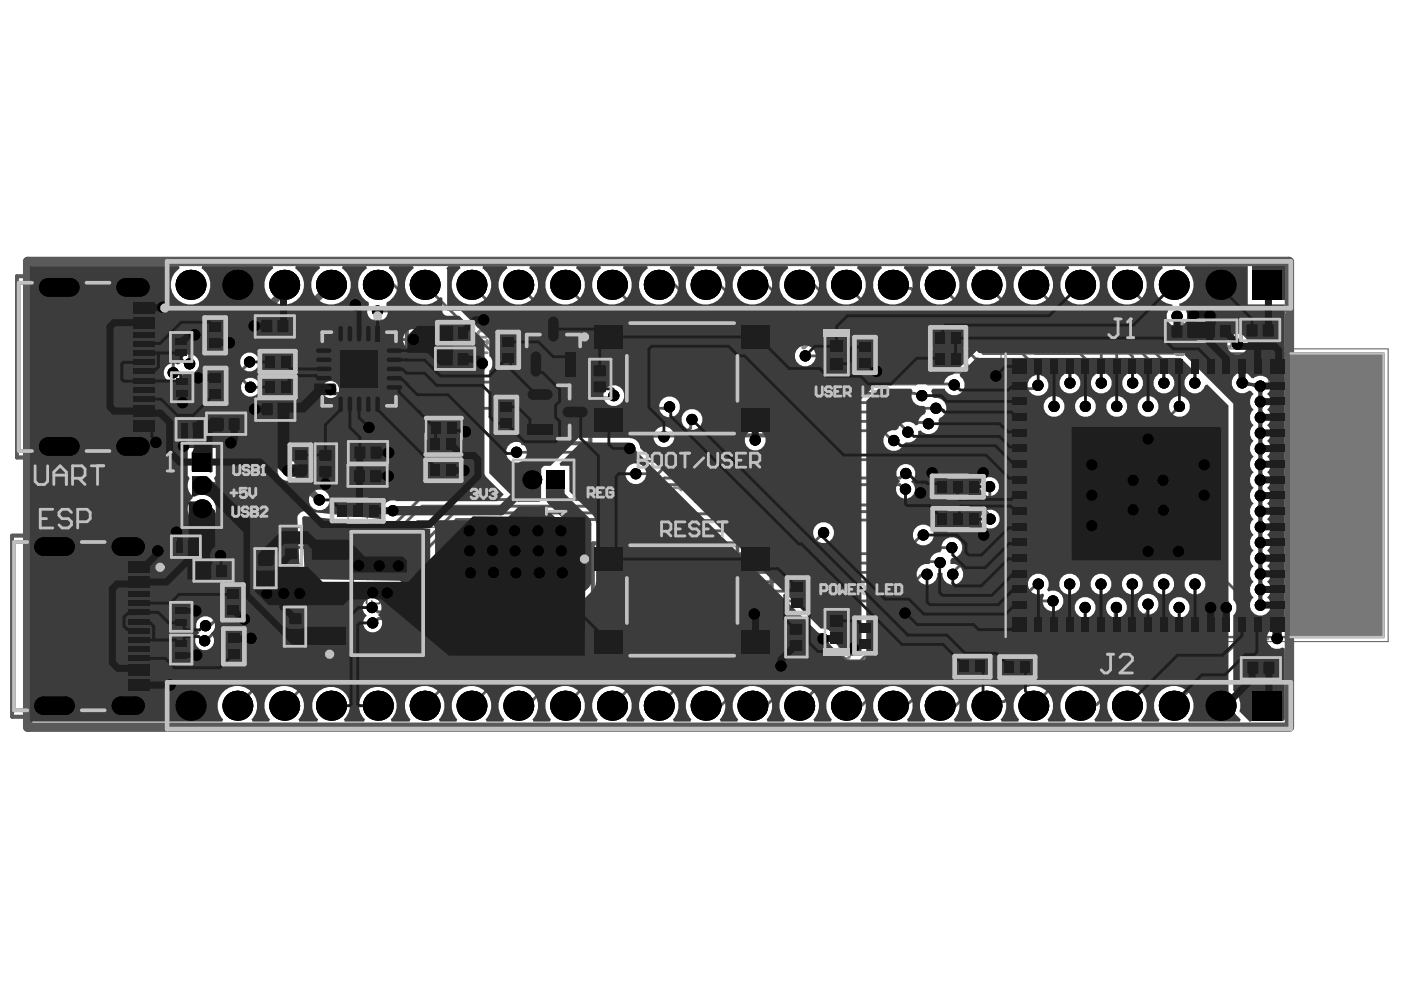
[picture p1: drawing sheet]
<svg xmlns="http://www.w3.org/2000/svg" width="297mm" height="210mm" viewBox="0 0 297 210" stroke-linecap="round" stroke-linejoin="round" font-family="sans-serif">
<g fill="none" stroke="#5a5a5a" stroke-width=".78">
<path d="M3.6 58.6h29.5v38.4h-29.5zM4 59.9h26.2v35.7h-26.2zM66 68.1h20.2v20.2h-20.2zM66 68.2h20.2M68.3 70.4h15.7v15.6h-15.7zM110.7 66.5h13.3v14.3h-13.3zM111.7 70.9h11.3v5.1h-11.3zM125.7 68.1h37.9v24.2h-37.9zM132.9 68.5h23.5v23.4h-23.5zM110.9 80.7h14.3v13.3h-14.3zM115.7 81.7h5.1v11.3h-5.1zM2.6 113.6h29.5v38.4h-29.5z"/>
<path d="M3 114.9h26.1v35.7h-26.1zM125.7 115.2h37.9v24.2h-37.9zM132.9 115.6h23.5v23.4h-23.5z"/>
<circle cx="266.7" cy="72" r=".39"/>
</g>
<g fill="none" stroke="#5a5a5a" stroke-width=".39">
<path d="M15.1 77.8h3.9M17.1 75.8v3.9M74.2 78.2h3.9M76.1 76.3v3.9M115.4 73.5h3.9M117.3 71.5v3.9M144.6 78.3v3.9M116.3 87.4h3.9M118.2 85.4v3.9M142.7 80.2h3.9M74.9 112.8h14.4v26.1h-14.4zM14.1 132.8h3.9"/>
<path d="M16.1 130.8v3.9M80.1 125.8h3.9M82.1 123.9v3.9M142.7 127.3h3.9M144.6 125.4v3.9"/>
</g>
<g fill="none" stroke="#5a5a5a" stroke-width=".21">
<path d="M43.5 67.4h4.3v7.4h-4.3zM43.5 78.1h4.3v7.4h-4.3zM54.4 66.8h7.7v4.6h-7.7zM55.2 74.6h7.4v4.3h-7.4zM55.2 80h7.4v4.2h-7.4zM92.6 73.9h7.7v4.5h-7.7zM92.8 68.4h7.4v4.2h-7.4zM105.6 70.5h4.3v7.4h-4.3zM124.9 76.5h4.5v7.7h-4.5zM181.2 71.6h4.3v7.4h-4.3zM197.3 74h7.4v4.3h-7.4zM197.3 69.5h7.4v4.3h-7.4z"/>
<path d="M212.2 74h82.1v62h-82.1zM247.4 68h7.7v4.6h-7.7zM254.2 67.9h7.8v4.6h-7.8zM263.3 67.8h7.7v4.5h-7.7zM44.1 87.7h7.7v4.5h-7.7zM54.5 84.5h7.7v4.5h-7.7zM61.6 94.4h4.3v7.4h-4.3zM66.7 94.4h4.6v7.7h-4.6zM74.1 98.7h7.7v4.5h-7.7zM74.2 93.7h7.7v4.6h-7.7zM90.3 92.1h7.4v4.2h-7.4zM90.3 97.6h7.4v4.3h-7.4z"/>
<path d="M90.4 88.7h7.4v4.3h-7.4zM105.2 84.2h4.3v7.5h-4.3zM41.4 118.8h7.7v4.6h-7.7zM54.1 116.6h4.6v7.7h-4.6zM59.5 111.9h4.5v7.7h-4.5zM65.5 111.8h33.2v28.1h-33.2zM70.4 106.1h10.8v4.3h-10.8zM73.8 106.1v4.3M77.9 106.1v4.3M197.7 101h10.8v4.3h-10.8zM197.8 107.9h10.8v4.3h-10.8zM201 101v4.3"/>
<path d="M201.2 107.9v4.3M205.1 101v4.3M205.2 107.9v4.3M47.3 124h4.3v7.4h-4.3zM47.4 133.3h4.3v7.4h-4.3zM60.4 129h4.5v7.7h-4.5zM166.5 131.3h4.5v7.7h-4.5zM166.9 122.5h4.3v7.4h-4.3zM181.2 131h4.3v7.5h-4.3zM202.5 139.1h7.4v4.3h-7.4zM212 139.2h7.4v4.3h-7.4zM263.5 139.3h7.7v4.6h-7.7z"/>
</g>
<g fill="none" stroke="#5a5a5a" stroke-width=".5">
<path d="M44.6 69h2.2v4.2h-2.2zM44.6 79.7h2.2v4.2h-2.2zM56.3 68.1h3.9v2h-3.9zM56.8 75.7h4.1v2.1h-4.1zM94.4 69.4h4.2v2.2h-4.2zM94.5 75.2h3.9v1.9h-3.9zM106.6 72.1h2.2v4.1h-2.2zM126.2 78.4h1.9v3.9h-1.9zM182.3 73.2h2.1v4.1h-2.1zM198.9 70.6h4.2v2.2h-4.2zM198.9 75.1h4.2v2.1h-4.2zM213.2 74.9h80.1v60.2h-80.1z"/>
<path d="M249.3 69.3h3.9v2h-3.9zM256.1 69.2h3.9v2h-3.9zM265.2 69.1h3.9v1.9h-3.9zM273.6 74.9v60.2M46 89h3.9v1.9h-3.9zM56.4 85.8h3.9v1.9h-3.9zM56.8 81h4.1v2.2h-4.1zM62.6 96h2.2v4.1h-2.2zM68 96.3h2v3.9h-2zM76 100h3.9v1.9h-3.9zM76.1 95h3.9v2h-3.9zM91.9 93.1h4.2v2.2h-4.2z"/>
<path d="M91.9 98.7h4.2v2.1h-4.2zM92 89.7h4.2v2.2h-4.2zM106.2 85.9h2.2v4.1h-2.2zM55.4 118.5h2v3.9h-2zM60.8 113.8h1.9v3.9h-1.9zM72.1 107.2h7.5v2.2h-7.5zM75.5 107.2v2.2M76.2 107.2v2.2M199.3 102.1h7.5v2.2h-7.5zM199.4 109h7.6v2.2h-7.6zM202.7 102.1v2.2M202.8 109v2.2"/>
<path d="M203.5 102.1v2.2M203.6 109v2.2M43.3 120.1h3.9v1.9h-3.9zM48.3 125.6h2.2v4.2h-2.2zM48.4 135h2.2v4.1h-2.2zM61.7 130.9h1.9v3.9h-1.9zM167.8 133.2h1.9v3.9h-1.9zM168 124.2h2.1v4.1h-2.1zM182.3 132.7h2.1v4.1h-2.1zM204.1 140.2h4.1v2.2h-4.1zM213.6 140.3h4.2v2.2h-4.2zM265.4 140.6h3.9v2h-3.9z"/>
</g>
<g fill="#5a5a5a">
<path d="M76.2 78.6l.3-.3 .6-.1h1.5v.4h-1.4a.67 .67 0 0 0-.7 .3 .67 .67 0 0 0 0 .8l.3 .2h1.8v.3h-1.4a.92 .92 0 0 1-.9-.3 .92 .92 0 0 1-.2-1z"/>
<path d="M76.1 80.6l.4 .1 .6 .6a.76 .76 0 0 0 1.2 .5 .55 .55 0 0 0-.4-.8v-.3a.76 .76 0 0 1 .7 1.1 .76 .76 0 0 1-1.3 .2l-.9-1v1.3h-.3z"/>
<path d="M18.4 78l.7-.2v.3a.36 .36 0 0 0-.5 .3 .36 .36 0 0 0 .4 .4l1.8 .1v.3h-1.6a.76 .76 0 0 1-.9-.3 .76 .76 0 0 1 .1-.9z"/>
<path d="M18.4 79.9l.5-.3 .2 .3a.52 .52 0 0 0-.6 .8 .52 .52 0 0 0 1 0l.1-.5 .2 .1a.41 .41 0 0 0 .3 .5 .41 .41 0 0 0 .4-.3 .41 .41 0 0 0-.2-.5l-.1-.4a.73 .73 0 0 1 .7 .9 .73 .73 0 0 1-1 .5l-.1-.2a.8 .8 0 0 1-1.2 .4 .8 .8 0 0 1-.2-1.2z"/>
<path d="M17.3 133.2l.3-.3 .5-.1-.1 .4a.36 .36 0 0 0-.4 .4 .36 .36 0 0 0 .5 .3h1.8v.3h-1.8a.72 .72 0 0 1-.8-.9z"/>
<path d="M144.7 125.1h.1a1.04 1.04 0 0 1 1.7 .3h-.4a.56 .56 0 0 0-.6-.4 .56 .56 0 0 0-.5 .6l.3 .2a1.03 1.03 0 0 1 1.2 .7 .82 .82 0 0 1-1.2 .8h-.3l-.1-.2a.4 .4 0 0 1-.3-.6h.3a.69 .69 0 0 0 .7 .6l.1-.1a.41 .41 0 0 0 .5-.4 .41 .41 0 0 0-.5-.4 1.04 1.04 0 0 1-1.1-.8z"/>
<path d="M146.8 124.8h.3l.5 2.2 .6-2.2h.4l.6 2.2 .5-2.2h.3l-.7 2.5h-.3l-.6-2.2-.6 2.2h-.4z"/>
<path d="M150.4 125.4l.3-.1 .4-.5h.3v2.5h-.3v-2l-.5 .4h-.2z"/>
<path d="M144.7 78h.1a1.04 1.04 0 0 1 1.7 .3h-.4a.56 .56 0 0 0-.6-.4 .56 .56 0 0 0-.5 .6l.3 .2a1.03 1.03 0 0 1 1.2 .7 .82 .82 0 0 1-1.2 .8h-.3l-.1-.2a.4 .4 0 0 1-.3-.6h.3a.69 .69 0 0 0 .7 .6l.1-.1a.41 .41 0 0 0 .5-.4 .41 .41 0 0 0-.5-.4 1.04 1.04 0 0 1-1.1-.8z"/>
<path d="M146.8 77.7h.3l.5 2.2 .6-2.2h.4l.6 2.2 .5-2.2h.3l-.7 2.5h-.3l-.6-2.2-.6 2.2h-.4z"/>
<path d="M150.3 78a.98 .98 0 0 1 1.5 .1 1.69 1.69 0 0 1-.9 1.5l-.3 .3h1.2v.3h-1.6a1.84 1.84 0 0 1 1-1.3 .51 .51 0 0 0 .2-.7 .51 .51 0 0 0-.8-.1l-.1 .3h-.3z"/>
<path d="M121.2 86.6h.3v2.5h-.2l-.2-.4-.5-.2v-.4l.6 .4z"/>
<path d="M18.2 134.8v.7h1.2zM18 134.5l1.9 1.1v.2h-1.7v.4h-.2v-.4h-.7v-.3h.7z"/>
<path d="M118.2 87.1l.3-.2h.6l.1 .1h-.2l-.1 .3 .3-.1a.26 .26 0 0 1 .3 0 .26 .26 0 0 1 .1 .3 .89 .89 0 0 1-.2 1.2 .89 .89 0 0 1-1.3-.3l-.1-.8zM117.9 87v.1a1.32 1.32 0 0 0 .5 1.9 1.25 1.25 0 0 0 1.5-.5 1.25 1.25 0 0 0-.2-1.5l.4-.3-.1-.3-.2 .1a.37 .37 0 0 1-.3 .3 .37 .37 0 0 1-.4-.2h-.6z"/>
</g>
<path d="M5.9 55.4h267.4l.1 98.8h-267.5z" fill="none" stroke="#5a5a5a" stroke-width="2"/>
<path d="M75.6 128v-2.6l.6-.6h1l.5 .6v2.6M80.9 126.9v.5l-.6 .6h-1l-.5-.6" fill="none" stroke="#5a5a5a" stroke-width=".39"/>
<circle cx="80.9" cy="126.9" r=".2" fill="#5a5a5a"/>
<path d="M78.8 125.4l.5-.6h1l.6 .6v.5l-.6 .5M79.8 126.4h.5M80.3 126.4l.6 .5" fill="none" stroke="#5a5a5a" stroke-width=".39"/>
<path d="M273.7 74.9h19.7v60.2h-19.7z" fill="#787878"/>
<path d="M269.4 98.2v-.6h2v.6M270.4 99.2v1.3M269.4 107.2v.6M269.4 107.5h2M269.4 111.1h2M270.4 101.2v1.3M270.4 103.2v1.3M270.7 105.2v1l-.3 .3h-.7l-.3-.3v-1h2M271.4 107.2v.6M271.4 110.8v.6M271.4 108.8h-2l2 1.3h-2" fill="none" stroke="#8c8c8c" stroke-width=".6"/>
<circle cx="269.4" cy="111.1" r=".3" fill="#8c8c8c"/>
<g fill="none" stroke="#8c8c8c" stroke-width=".6">
<path d="M133.5 105.4l.5-.5h1.5v1l-.5 .5h-1l-.5-.5zM133.5 103.4l1 .5 1 1M138.5 103.9l-.5-.5h-1l-.5 .5v.5l2 2h-2M139.5 103.9l.5-.5h1l.5 .5v2l-.5 .5h-1l-.5-.5zM144.4 103.9l-.5-.5h-.9l-.5 .5v.5l1.9 2h-1.9M145.9 102.9v1l.5 .5M147.4 104.9h2M147.4 103.4v3M149.4 103.4v3M150.4 103.4h2M151.4 103.4v3M154.4 105.4l-1 1"/>
<path d="M155.4 105.4h-1.5l-.5-.5v-1l.5-.5h1.5v3M156.4 104.9h1.9M156.4 106.4v-2l.9-1 1 1v2M159.3 104.9h2M159.3 103.4v3M161.3 103.4v3M162.3 103.9l.5-.5h1.5v3h-1.5l-.5-.5zM165.3 103.9l.5-.5h1.5v3h-1.5l-.5-.5zM168.8 103.4h.9M168.8 106.4h.9M169.3 103.4v3M170.7 103.9l.5-.5h1l.5 .5v.5l-.5 .5h-1l-.5 .5v.5l.5 .5h1l.5-.5"/>
<path d="M269.4 118.4v.6h2v-.6M269.7 110.8l-.3 .3M270.4 112.4v1.4M270.4 114.4v1.3M270.4 116.4v1.3M267.5 135.5h1.3M267.5 136.8l-.4 .4v.6l.4 .4h.3M268.1 134.9v1.3"/>
</g>
<circle cx="267.8" cy="138.2" r=".3" fill="#8c8c8c"/>
<path d="M267.1 138.8h1.4l.6 .7-.6 .6h-1.4M268.1 137.8l-.3 .4M268.1 137.5v.3M268.8 136.8l.3 .4v.6l-.3 .4h-.3l-.4-.4M267.5 140.8l-.4 .3v.7l.4 .3h.3" fill="none" stroke="#8c8c8c" stroke-width=".6"/>
<circle cx="267.8" cy="142.1" r=".3" fill="#8c8c8c"/>
<g fill="none" stroke="#8c8c8c" stroke-width=".6">
<path d="M40.4 139.2v.6h.7l.3-.3v-.6l-.3-.4h-1.4l-.3 .4v.6l.3 .3M49.3 137.7v.7M49.3 139.7l.4-.3h1.3l.3 .3v.7l-.3 .3h-1.3l-.4-.3zM49.3 138.1h2M51.3 137.7v.7M59.4 138v.7M59.4 138.4h1.9M61.3 138v.7M89.2 137.1v.7M89.2 139.1l.4-.3h1.3l.3 .3v.7l-.3 .3h-1.3l-.4-.3zM89.2 137.5h2M91.2 137.1v.7"/>
<path d="M39.4 142.5h2v1l-.3 .3h-1.4l-.3-.3zM41.4 140.5h-2l2 1.3h-2M49.3 143.3v1.4h.4l1.3-1.4h.3M51.3 142.4h-2l1-1v1.3M59.4 140l.3-.3h1.3l.3 .3v.7l-.3 .3h-1.3l-.3-.3zM60.4 144l-.4-.4h-.3l-.3 .4v.6l.3 .4h.3l.4-.4M60.4 144l.3-.4h.3l.3 .4v.6l-.3 .4h-.3l-.3-.4M60.4 144v.6M61.3 142.6h-1.9l1-.9v1.3M89.2 143.1h2M89.6 140.8l-.4 .3v.7l.4 .3h.3l1.3-1.3v1.3M91.2 142.7v.7"/>
<path d="M268.1 141.8l-.3 .3M268.1 141.5v.3M268.8 140.8l.3 .3v.7l-.3 .3h-.3l-.4-.3"/>
</g>
<circle cx="89.2" cy="143.1" r=".3" fill="#8c8c8c"/>
<path d="M79.9 137.3h1.7l.3 .4v.6l-.3 .4h-1.7M81.6 139.3l.3 .3v.7l-.3 .3h-.4l-.3-.3v-.7l-.3-.3h-.4l-.3 .3v.7l.3 .3M79.9 141.3h2v1l-.3 .3h-.4l-.3-.3v-1M89.6 142.7l-.4 .4" fill="none" stroke="#8c8c8c" stroke-width=".6"/>
<circle cx="80.9" cy="141.3" r=".3" fill="#8c8c8c"/>
<path d="M69.1 137.8h1.6l.4 .4v.6l-.4 .3h-1.6M70.7 139.8l.4 .3v.7l-.4 .3h-.3l-.3-.3v-.7l-.3-.3h-.4l-.3 .3v.7l.3 .3M69.1 141.8h2v1l-.4 .3h-.3l-.3-.3v-1M79.9 141.3v1l.3 .3h.4l.3-.3v-1M80.2 143.9h1.4M80.9 143.3v1.3" fill="none" stroke="#8c8c8c" stroke-width=".6"/>
<circle cx="70.1" cy="141.8" r=".3" fill="#8c8c8c"/>
<g fill="none" stroke="#8c8c8c" stroke-width=".6">
<path d="M99.3 137.4v.7M99.3 139.4l.3-.3h1.3l.4 .3v.7l-.4 .3h-1.3l-.3-.3zM99.3 137.8h2M101.3 137.4v.7M128.9 137.3v.7M128.9 139.3l.4-.3h1.3l.3 .3v.7l-.3 .3h-1.3l-.4-.3zM128.9 137.7h2M130.9 137.3v.7M69.1 141.8v1l.3 .3h.4l.3-.3v-1M70.1 143.8v1.3M99.6 141.1l-.3 .3v.7l.3 .3h.3l1.4-1.3v1.3M100.3 143h.6l.4 .4v.6l-.4 .4h-.3l-.3-.4z"/>
<path d="M100.3 143l-.7 .7-.3 .7M129.3 141l-.4 .3v.7l.4 .3h.3"/>
</g>
<circle cx="129.6" cy="142.3" r=".3" fill="#8c8c8c"/>
<path d="M119.1 137.2v.7M119.1 139.2l.4-.3h1.3l.3 .3v.7l-.3 .3h-1.3l-.4-.3zM119.1 137.6h2M121.1 137.2v.7M119.5 140.9l-.4 .3v.7l.4 .3h.3M129.9 142l-.3 .3M129.9 141.6v.4M130.6 141l.3 .3v.7l-.3 .3h-.3l-.4-.3M130.6 142.9l.3 .4v.6l-.3 .4h-.7l-.3-.4 .3-1h-1v1.4" fill="none" stroke="#8c8c8c" stroke-width=".6"/>
<circle cx="119.8" cy="142.2" r=".3" fill="#8c8c8c"/>
<path d="M109.4 137.4v.7M109.4 139.4l.3-.3h1.3l.4 .3v.7l-.4 .3h-1.3l-.3-.3zM109.4 137.8h2M111.4 137.4v.7M109.7 141.1l-.3 .3v.7l.3 .3h.4M120.1 141.9l-.3 .3M120.1 141.5v.4M120.8 140.9l.3 .3v.7l-.3 .3h-.4l-.3-.3M121.1 143.8h-2l1-1v1.4" fill="none" stroke="#8c8c8c" stroke-width=".6"/>
<circle cx="110.1" cy="142.4" r=".3" fill="#8c8c8c"/>
<path d="M109.7 143l-.3 .4v.6l.3 .4h.4M110.4 142.1l-.3 .3M110.4 141.7v.4M111 141.1l.4 .3v.7l-.4 .3h-.3l-.3-.3" fill="none" stroke="#8c8c8c" stroke-width=".6"/>
<circle cx="110.1" cy="144.4" r=".3" fill="#8c8c8c"/>
<path d="M138.8 137.1v.7M138.8 139.1l.3-.3h1.3l.4 .3v.7l-.4 .3h-1.3l-.3-.3zM138.8 137.5h2M140.8 137.1v.7M110.4 144l-.3 .4M110.4 143.7v.3M111 143l.4 .4v.6l-.4 .4h-.3l-.3-.4M139.1 140.8l-.3 .3v.7l.3 .3h.3" fill="none" stroke="#8c8c8c" stroke-width=".6"/>
<circle cx="139.4" cy="142.1" r=".3" fill="#8c8c8c"/>
<path d="M168.1 136.3v.7M168.1 138.3l.3-.3h1.3l.3 .3v.7l-.3 .3h-1.3l-.3-.3zM168.1 136.7h1.9M168.4 140l-.3 .3v.7l.3 .3h.3M170 136.3v.7M139.8 141.8l-.4 .3M139.8 141.4v.4M139.8 142.7h.6l.4 .4v.6l-.4 .4h-.3l-.3-.4zM139.8 142.7l-.7 .7-.3 .7M140.4 140.8l.4 .3v.7l-.4 .3h-.3l-.3-.3" fill="none" stroke="#8c8c8c" stroke-width=".6"/>
<circle cx="168.7" cy="141.3" r=".3" fill="#8c8c8c"/>
<path d="M158.7 136.5v.7M158.7 138.5l.4-.3h1.3l.3 .3v.7l-.3 .3h-1.3l-.4-.3zM158.7 136.9h2M160.7 136.5v.7M169.7 140l.3 .3v.7l-.3 .3h-.3l-.3-.3M159.1 140.2l-.4 .3v.7l.4 .3h.3M169.1 141l-.4 .3M169.1 140.6v.4M169.7 142l.3 .3v.6l-.3 .4h-1.3l-.3-.4v-.6l.3-.3h.3l.4 .3v1" fill="none" stroke="#8c8c8c" stroke-width=".6"/>
<circle cx="159.4" cy="141.5" r=".3" fill="#8c8c8c"/>
<path d="M148.7 136.9v.7M148.7 138.9l.3-.3h1.4l.3 .3v.7l-.3 .3h-1.4l-.3-.3zM148.7 137.3h2M150.7 136.9v.7M149 140.6l-.3 .3v.7l.3 .3h.4M159.7 141.2l-.3 .3M159.7 140.8v.4M159.7 142.5v.6M159.7 142.5l.4-.3h.3l.3 .3v.6l-.3 .4h-.3l-.4-.4M159.7 142.5l-.3-.3h-.3l-.4 .3v.6l.4 .4h.3l.3-.4M160.4 140.2l.3 .3v.7l-.3 .3h-.3l-.4-.3" fill="none" stroke="#8c8c8c" stroke-width=".6"/>
<circle cx="149.4" cy="141.9" r=".3" fill="#8c8c8c"/>
<g fill="none" stroke="#8c8c8c" stroke-width=".6">
<path d="M178.1 136.6v.7M178.1 138.6l.3-.3h1.3l.4 .3v.7l-.4 .3h-1.3l-.3-.3zM178.1 137h2M180.1 136.6v.7M187.4 137h2M187.4 138.6l.3-.3h1.4l.3 .3v.7l-.3 .3h-1.4l-.3-.3zM187.4 136.6v.7M189.4 136.6v.7M198.2 136.1v.7M198.2 138.1l.4-.3h1.3l.3 .3v.7l-.3 .3h-1.3l-.4-.3zM198.2 136.5h2M200.2 136.1v.7"/>
<path d="M207.6 135.9v1.4M207.6 139.9h2v1l-.4 .3h-1.3l-.3-.3zM207.6 136.6h2M207.6 137.9l2 1.3M209.6 137.9l-2 1.3M148.7 142.6v1.3h.3l1.4-1.3h.3M149.7 141.6l-.3 .3M149.7 141.2v.4M150.4 140.6l.3 .3v.7l-.3 .3h-.4l-.3-.3M178.1 142.6l.3-.3h1.3l.4 .3v.6l-.4 .4h-1.3l-.3-.4zM180.1 141.3h-2l1-1v1.3M187.4 142.6h2"/>
<path d="M189.4 141.3h-2l1-1v1.3M189.4 142.3v.6M198.6 141.8l-.4 .3v.6l.4 .4h.3l1.3-1.3v1.3M200.2 140.8h-2l1-1v1.3"/>
</g>
<circle cx="187.4" cy="142.6" r=".3" fill="#8c8c8c"/>
<g fill="none" stroke="#8c8c8c" stroke-width=".6">
<path d="M61 68.6v.7M61 70.6l.3-.3h1.3l.3 .3v.7l-.3 .3h-1.3l-.3-.3zM61 68.9h1.9M61 72.6h1.9M62.9 68.6v.7M62.9 72.3v.6M259.2 72.2h2v1l-.4 .3h-1.3l-.3-.3zM260.2 68.9v.6h.6l.4-.3v-.7l-.4-.3h-1.3l-.3 .3v.7l.3 .3M261.2 70.2h-2l2 1.3h-2M217.6 138.2l2 1.3M218.9 136.2v1l-.3 .4h-.7l-.3-.4v-1h2M218.9 136.9l.7 .7"/>
<path d="M219.6 138.2l-2 1.3M227 135.8v.7M227 137.8l.4-.3h1.3l.3 .3v.7l-.3 .3h-1.3l-.4-.3zM227 136.2h2M229 135.8v.7M237.8 135.3v.7M237.8 137.3l.4-.3h1.3l.3 .3v.7l-.3 .3h-1.3l-.4-.3zM237.8 135.7h2M239.8 135.3v.7M239.8 140h-2l1-1v1.3M247.8 138.8v-1.4h2v1.4M248.8 137.4v.7"/>
<path d="M249.8 139.4h-2l2 1.3h-2M257.9 139.9h2v1l-.3 .3h-1.4l-.3-.3zM258.9 136.6v.7h.7l.3-.4v-.6l-.3-.4h-1.4l-.3 .4v.6l.3 .4M259.9 137.9h-2l2 1.3h-2M187.7 142.3l-.3 .3M217.6 140.2h2v1l-.4 .3h-1.3l-.3-.3zM228.7 141.5l.3 .3v.7l-.3 .3h-.7l-.3-.3 .3-1h-1v1.3M229 140.5h-2l1-1v1.3M238.8 141h.7l.3 .3v.7l-.3 .3h-.3l-.4-.3zM238.8 141l-.6 .6-.4 .7"/>
</g>
<circle cx="61" cy="72.6" r=".3" fill="#8c8c8c"/>
<g fill="none" stroke="#8c8c8c" stroke-width=".6">
<path d="M40.2 72l-.3-.3v-.7l.3-.3h1.4l.3 .3v.7l-.3 .3M41.9 68.7h-2l2 1.3h-2M50.4 72.7h2v1l-.3 .3h-1.3l-.4-.3zM51.4 69.4v.6h.7l.3-.3v-.7l-.3-.3h-1.3l-.4 .3v.7l.4 .3M52.4 70.7h-2l2 1.3h-2M61.3 72.3l-.3 .3M61.9 74.2l-.3-.3h-.3l-.3 .3v.7l.3 .3h.3l.3-.3M61.9 74.2l.4-.3h.3l.3 .3v.7l-.3 .3h-.3l-.4-.3M61.9 74.2v.7M101.4 68.5v.7M101.4 70.5l.3-.3h1.3l.3 .3v.7l-.3 .3h-1.3l-.3-.3zM101.4 68.8h1.9"/>
<path d="M101.4 72.5h1.9M103.3 68.5v.7M103.3 72.2v.6"/>
</g>
<circle cx="101.4" cy="72.5" r=".3" fill="#8c8c8c"/>
<path d="M91.4 68.5v.7M91.4 70.5l.4-.3h1.3l.3 .3v.7l-.3 .3h-1.3l-.4-.3zM91.4 68.8h2M91.4 72.5h2M93.4 68.5v.7M93.4 72.2v.6M101.7 72.2l-.3 .3M103.3 74.8h-1.9l.9-1v1.3" fill="none" stroke="#8c8c8c" stroke-width=".6"/>
<circle cx="91.4" cy="72.5" r=".3" fill="#8c8c8c"/>
<path d="M81.6 68.4v.7M81.6 70.4l.3-.3h1.4l.3 .3v.7l-.3 .3h-1.4l-.3-.3zM81.6 68.7h2M81.6 72.4h2M83.6 68.4v.7M83.6 72.1v.6M91.8 72.2l-.4 .3M93.1 73.8l.3 .3v.7l-.3 .3h-.7l-.3-.3 .3-1h-1v1.3" fill="none" stroke="#8c8c8c" stroke-width=".6"/>
<circle cx="81.6" cy="72.4" r=".3" fill="#8c8c8c"/>
<path d="M70.9 68.4v.7M70.9 70.4l.3-.3h1.3l.4 .3v.7l-.4 .3h-1.3l-.3-.3zM70.9 68.7h2M70.9 72.4h2M72.9 68.4v.7M72.9 72.1v.6M81.9 72.1l-.3 .3M82.6 73.7l-.7 .7-.3 .6M82.6 73.7h.7l.3 .3v.7l-.3 .3h-.4l-.3-.3z" fill="none" stroke="#8c8c8c" stroke-width=".6"/>
<circle cx="70.9" cy="72.4" r=".3" fill="#8c8c8c"/>
<path d="M70.9 73.7v1.3h.3l1.3-1.3h.4M71.2 72.1l-.3 .3M141.3 68.9v.7M141.3 70.9l.3-.3h1.3l.3 .3v.7l-.3 .3h-1.3l-.3-.3zM141.3 69.2h1.9M141.3 72.9h1.9M143.2 68.9v.7M143.2 72.5v.7" fill="none" stroke="#8c8c8c" stroke-width=".6"/>
<circle cx="141.3" cy="72.9" r=".3" fill="#8c8c8c"/>
<path d="M131 68.7v.7M131 70.7l.4-.3h1.3l.3 .3v.7l-.3 .3h-1.3l-.4-.3zM131 69h2M131 72.7h2M133 68.7v.7M133 72.4v.6M141.3 74.5l.3-.3h1.3l.3 .3v.7l-.3 .3h-1.3l-.3-.3zM141.6 72.5l-.3 .4" fill="none" stroke="#8c8c8c" stroke-width=".6"/>
<circle cx="131" cy="72.7" r=".3" fill="#8c8c8c"/>
<path d="M131 74.3h2M131.4 72.4l-.4 .3M133 74v.7" fill="none" stroke="#8c8c8c" stroke-width=".6"/>
<circle cx="131" cy="74.3" r=".3" fill="#8c8c8c"/>
<path d="M121.2 68.7v.7M121.2 70.7l.3-.3h1.4l.3 .3v.7l-.3 .3h-1.4l-.3-.3zM121.2 69h2M121.2 72.7h2M123.2 68.7v.7M123.2 72.4v.6M131.4 74l-.4 .3" fill="none" stroke="#8c8c8c" stroke-width=".6"/>
<circle cx="121.2" cy="72.7" r=".3" fill="#8c8c8c"/>
<path d="M111.1 68.6v.7M111.1 70.6l.3-.3h1.3l.4 .3v.7l-.4 .3h-1.3l-.3-.3zM111.1 68.9h2M111.1 72.6h2M113.1 68.6v.7M113.1 72.3v.6M121.5 72.4l-.3 .3M121.5 74l-.3 .3v.7l.3 .3h.4l1.3-1.3v1.3" fill="none" stroke="#8c8c8c" stroke-width=".6"/>
<circle cx="111.1" cy="72.6" r=".3" fill="#8c8c8c"/>
<path d="M111.4 72.3l-.3 .3M111.4 73.9l-.3 .3v.7l.3 .3h.3" fill="none" stroke="#8c8c8c" stroke-width=".6"/>
<circle cx="111.7" cy="75.2" r=".3" fill="#8c8c8c"/>
<g fill="none" stroke="#8c8c8c" stroke-width=".6">
<path d="M112.1 74.9l-.4 .3M112.1 74.6v.3M112.7 73.9l.4 .3v.7l-.4 .3h-.3l-.3-.3M150.4 69.2h2M150.4 70.9l.3-.3h1.3l.4 .3v.7l-.4 .3h-1.3l-.3-.3zM150.4 68.9v.7M152 72.5l.4 .4v.6l-.4 .4h-1.3l-.3-.4v-.6l.3-.4h.4l.3 .4v1M152.4 68.9v.7M160.2 69.2h2M160.2 70.9l.3-.3h1.4l.3 .3v.7l-.3 .3h-1.4l-.3-.3zM160.2 68.9v.7M161.2 72.9l-.3-.4h-.4l-.3 .4v.6l.3 .4h.4l.3-.4"/>
<path d="M161.2 72.9l.3-.4h.4l.3 .4v.6l-.3 .4h-.4l-.3-.4M161.2 72.9v.6M162.2 68.9v.7M170.2 68.8v.7M170.2 70.8l.4-.3h1.3l.3 .3v.7l-.3 .3h-1.3l-.4-.3zM170.2 72.4v1.4h.4l1.3-1.4h.3M170.2 69.1h2M172.2 68.8v.7M180.3 68.9v.7M180.3 70.9l.3-.3h1.3l.4 .3v.7l-.4 .3h-1.3l-.3-.3zM180.3 69.2h2M181.3 72.5h.6l.4 .4v.6l-.4 .4h-.3l-.3-.4z"/>
<path d="M181.3 72.5l-.7 .7-.3 .7M182.3 68.9v.7M209.4 68.9h1.9M209.4 70.6l.3-.3h1.3l.3 .3v.7l-.3 .3h-1.3l-.3-.3zM209.4 68.6v.7M209.7 72.3l-.3 .3v.6l.3 .4h.3M211.3 68.6v.7M219.6 68.6v.7M219.6 70.6l.3-.3h1.3l.4 .3v.7l-.4 .3h-1.3l-.3-.3zM219.6 68.9h2M219.9 72.3l-.3 .3v.6l.3 .4h.3l1.4-1.3v1.3M221.6 68.6v.7"/>
</g>
<circle cx="210" cy="73.6" r=".3" fill="#8c8c8c"/>
<g fill="none" stroke="#8c8c8c" stroke-width=".6">
<path d="M190.2 69.1h2M190.2 70.8l.3-.3h1.4l.3 .3v.7l-.3 .3h-1.4l-.3-.3zM190.2 68.8v.7M191.9 72.4l.3 .4v.6l-.3 .4h-.7l-.3-.4 .3-1h-1v1.4M192.2 68.8v.7M199.8 68.8v.7M199.8 70.8l.4-.3h1.3l.3 .3v.7l-.3 .3h-1.3l-.4-.3zM199.8 69.1h2M201.8 68.8v.7M201.8 73.4h-2l1-1v1.4M210.3 73.2l-.3 .4M210.3 72.9v.3"/>
<path d="M211 72.3l.3 .3v.6l-.3 .4h-.3l-.4-.4M229 68.6v.7M229 70.6l.3-.3h1.4l.3 .3v.7l-.3 .3h-1.4l-.3-.3zM229 68.9h2M229 72.6h2M231 68.6v.7M231 72.3v.6"/>
</g>
<circle cx="229" cy="72.6" r=".3" fill="#8c8c8c"/>
<path d="M229.3 72.3l-.3 .3M239.8 68.1v.7M239.8 70.1l.4-.3h1.3l.3 .3v.7l-.3 .3h-1.3l-.4-.3zM239.8 72.1l.4-.3h1.3l.3 .3v.6l-.3 .4h-1.3l-.4-.4zM239.8 68.5h2M241.8 68.1v.7M249.5 68.6h1.3M249.5 69.9l-.3 .3v.7l.3 .3h.3M250.2 67.9v1.3" fill="none" stroke="#8c8c8c" stroke-width=".6"/>
<circle cx="249.8" cy="71.2" r=".3" fill="#8c8c8c"/>
<path d="M249.2 71.9h1.3l.6 .6-.6 .7h-1.3M249.5 73.9l-.3 .3v.7l.3 .3h.3M250.2 70.9l-.4 .3M250.2 70.6v.3M250.8 69.9l.3 .3v.7l-.3 .3h-.3l-.3-.3" fill="none" stroke="#8c8c8c" stroke-width=".6"/>
<circle cx="249.8" cy="75.2" r=".3" fill="#8c8c8c"/>
<path d="M250.2 74.9l-.4 .3M250.2 74.5v.4M250.8 73.9l.3 .3v.7l-.3 .3h-.3l-.3-.3M270.6 75.3v1h1l.5-.5v-1l-.5-.5h-2l-.5 .5v1l.5 .5M272.1 77.2h-3l3 2h-3M269.1 80.2h3v1.5l-.5 .5h-2l-.5-.5zM270.3 144.1h1.3M270.9 140.1v4" fill="none" stroke="#8c8c8c" stroke-width=".6"/>
<circle cx="270.9" cy="140.1" r=".3" fill="#8c8c8c"/>
<path d="M271 66.3h1.3M271.7 66.3v4M270.9 140.1l.7 .7" fill="none" stroke="#8c8c8c" stroke-width=".6"/>
<circle cx="271.7" cy="70.3" r=".3" fill="#8c8c8c"/>
<path d="M271 69.6l.7 .7" fill="none" stroke="#8c8c8c" stroke-width=".6"/>
<path d="M192 100.4h-.2l-1 1h-49.9l-4.6 4.5h-47.4l-8.7 8.7h-17.7l-13.1 13.2" fill="none" stroke="#5a5a5a" stroke-width=".62"/>
<circle cx="49.4" cy="127.8" r=".31" fill="#5a5a5a"/>
<path d="M40.2 77.1v-2l.4-.3h3.7l5.3 5.3h1.4l2.1 2M52.9 76.7l-1.9 2h-.8l-5.3-5.3h-6.2l-2 2v3.6M192 103.7h-.3l-1-.9h-49.2l-4.6 4.5h-47.4l-8.8 8.8h-17.6l-12.3 12.2v.4l-7.2 7.2h-.2M209.8 103.2l.1 3.5-.4 .4h-43.7l-1.9 1.8h-16.9l-.2-.2h-50.6l-9.4 9.5v8.1l-3.5 3.4h-3.2l-.9-.9h-.3M209.9 110.1v-.5l-.9-1.1h-42.6l-1.9 1.9h-18.1l-.2-.3h-49.4l-8.6 8.6v8.2l-4.3 4.2h-3.6l-1 1h-.3M49.4 127.8l-4.6 4.5h-.9l-.3 .4" fill="none" stroke="#5a5a5a" stroke-width=".62"/>
<g fill="none" stroke="#5a5a5a" stroke-width=".6">
<path d="M80 65.9h5.4l6.4 6.5v5l9.2 9.2h39.7M80.1 60.4h3.4l2.9 2.9M87.2 64l12.4 12.4v4l.5 .6h58.1l10.3 10.3h18.6l2.1 2.1h.3M87.7 72h-5.5l-.6 .6v10.2l-.6 .6h-9.7l-.8-.8h-.4M109.9 60.4l14.6 14.6h38.5l.9 .8v2.2l7.1 7.1 12.1 .3h10l1.2 1.2h4.1M140.4 71h27.1l.6 .6v5l4.5 4.5 12.1 .3h9.4l.2-.2h2.3l.2 .2h5.3l.2 .2M143 60.4l2.9 2.9M159 79l9.9 9.8h.2l.5 .5h20.7l2.2 2.3M160.1 77l10.3 10.4h21.8l2.2 2.2h2.2l.2 .2M165.9 73.6v3.6l5.9 5.9 12.1 .3h10l1.6 .5M203.7 78.9l9.9 9.9h33.8M100.6 89.3l3.1 3.1h36.9l.2 .2"/>
<path d="M146.7 88.9l-.2 .3v1.5l-7.1 7.1h-16.2l-1.9-1.9h-11.8M134.8 100.4h4.7l3-2.9h75.5l.6 .6v22.5l.6 .6h38.7l4.8 4.7v9.9l-13.8 13.8M174.6 112.9l-2.5 2.5h-20.8l-8.3 8.3v8.2l-.5 .6h-39.5l-12.5 12.5h-20.3M195.8 113.4h-.4l-4 4h-39.3l-7.1 7.1v9.4l-.6 .6h-39.2l-15.2 15.1M199.3 119.3l-.2-.2h-3.7l-2.3 2.3h-39.3l-4.7 4.6v11.9l-.6 .6h-25.5M201.8 116.1h-6.3l-3.2 3.3h-39.4l-5.9 5.9v10.6l-.6 .6h-33.3l-13.1 13.1M196.5 121.8l-.2 .2h-1.1l-1.3 1.3h-39.3l-3.5 3.5M202 121.8v-.4l2.5-2.5v-6.8l-1.9-1.8h-35.4l-2.3 2.2h-13.5l-10.3 10.3M220.1 123.8h-.3l-1.5 1.5h-62.9l-2.3 2.4M223.3 127.4h-67.2l-1 1.1M226.8 123.8v6.4l-.6 .6h-7.9l-1.9 1.9-26.5-.1-7.4 7.5M230 134.7h-10l-2 2h-25.2"/>
<path d="M230.1 128.8v3l-1 1h-10l-1.9 1.9h-25.9M249.4 133.4h-4l-11.3 11.3h-10.1l-4.9 4.9M70 145l-5.3 .2-4.4 4.4"/>
</g>
<path d="M60.3 60.4v1.3l-3.1 3v37.7l-.5 .5M70.2 60.4l-6.2 6.1v19.4l.9 .9h33.2l2.5 2.5M42.8 102.9h21.8l3.1 3.1" fill="none" stroke="#5a5a5a" stroke-width="1.5"/>
<circle cx="145.9" cy="63.3" r=".3" fill="#5a5a5a"/>
<path d="M146.7 64l5 5" fill="none" stroke="#5a5a5a" stroke-width=".6"/>
<circle cx="146.7" cy="64" r=".3" fill="#5a5a5a"/>
<g fill="none" stroke="#5a5a5a" stroke-width=".6">
<path d="M90 60.4l18.7 18.6h50.3M100 60.4l16.6 16.6h43.5M119.8 60.4l12.6 12.6h32.9l.6 .6M129.7 60.4l10.7 10.6M139.7 60.4h3.3M149.6 60.4h2.9l7.5 6.6h13.1l4 4h14.2l4 4h10.4l2 1.9h8.2l2 2h3.2l2.4 2.4v4.9M151.7 69h20.6l4 4h14l4 3.9h10.3l5.4 5.5h9l.7-.7h.4M159.5 60.4h3l3.8 3.4M166.3 63.9l1.4 1.1h6.6l4 4h13.8l4 4h10.4l2 2h8.3l2 1.9h7.5l.6 .6v3.7M169.4 60.4h3.1l3.7 3.4M170.7 75.5h15.6l3.5 3.4h13.9M176.2 63.8l3.5 3.2h13.2l4 4h10.4l2 2h8.3l2 2h9.4l1.1 1.1v10.1"/>
<path d="M179.4 60.4l4.6 4.6h9.8l3.9 4h10.5l1.9 2h8.4l2 2h11.3l1.7 1.6v6.6M189.3 60.4l.8 .8h3l5.9 5.8h10.3l2 2h8l2 2h11.4l4.1 4.1v11.1M199.2 60.4l4.7 4.6h6.2l2 2h8l2 2h11.4l6.6 6.6v5.6M209.2 60.4l4.6 4.6h7.1l2 2h11.4l9.1 9.1v10.1M219.1 60.4l4.6 4.6h11.5l11.6 11.6v4.6M238.9 60.4l14.4 14.4v6.4M142 86.3l-.3 .2-1 .1M250.1 86.2l-2.7 2.6M123 138.5l-9.9 9.8h-.4l-1.4 1.3h-1.4M141.1 122.8v7.1l-.6 .6h-38.8l-12 12h-32.2l-7.2 7.1M151.1 126.8v13.1l-.6 .5h-21.5l-9.2 9.2M153.1 127.7v14.1l-.6 .6h-15.6l-7.2 7.2"/>
<path d="M155.1 128.5v15.9h-10.2l-5.2 5.2M191.3 134.7l-8.2 8.2h-12.9l-3.8 3.2M192.8 136.7l-8.2 8.1h-10.4l-4.8 4.8M233.4 123.8v7.5l-3.4 3.4M236.7 128.8l-.3 .3v2l-5.6 5.6h-10l-2 2h-25l-11.2 10.9h-3.2M240.1 123.8v6.4l-8.5 8.5h-10l-2 2h-17l-10.6 8.9h-2.7M243.4 128.1l-.1 1.7-10.9 10.9h-10l-2 2h-10.8l-3.3 3.3M246.7 123.8v5.4l-13.4 13.5h-10.1l-2.1 2.1h-4.2l-4 4h-2.9l-.8 .8M250 128.8v4l-.6 .6M253.4 123.8v11l-.6 .5h-5.9l-14.3 14-3.6 .3M166.4 146.1l-4.1 3.5h-2.8M182.5 140.1h-2.9l-1.5-1.5-13.6-.1-.6 .4-11.1 10.7h-3.2"/>
<path d="M205.8 146.4l-3.2 3.2h-3.4"/>
</g>
<path d="M86.4 63.3l.8 .7M145.9 63.3l.8 .7M156.4 63.9h.1M166.3 63.8v.1M176.2 63.8h.1M70.2 145h-.2M156.3 146.3h.1M166.4 146.1h.1M186 146.3h.1M196.2 146.1h.1M206.3 146l-.5 .4M235.7 146.3h.1" fill="none" stroke="#5a5a5a" stroke-width=".99"/>
<g fill="#000">
<path d="M8.8 59.5l.9-.5h.5v1.9h-1.9v-.5zM8.3 60.9h1.9v2a1.95 1.95 0 0 1-1.9-2zM14.9 60.9h2a1.95 1.95 0 0 1-2 2zM14.9 59a1.95 1.95 0 0 1 2 1.9h-2zM25.3 59.5l.8-.5h.5v1.9h-1.9v-.5zM24.7 60.9h1.9v2a1.95 1.95 0 0 1-1.9-2zM29.8 60.9h1.9a1.95 1.95 0 0 1-1.9 2zM29.8 59a1.95 1.95 0 0 1 1.9 1.9h-1.9zM8.8 93.3l.9-.5 .5-.1v2h-1.9v-.6zM8.3 94.7h1.9v1.9a1.95 1.95 0 0 1-1.9-1.9zM14.9 94.7h2a1.95 1.95 0 0 1-2 1.9zM14.9 92.7a1.95 1.95 0 0 1 2 2h-2z"/>
<path d="M25.3 93.3l.8-.5 .5-.1v2h-1.9v-.6zM24.7 94.7h1.9v1.9a1.95 1.95 0 0 1-1.9-1.9zM29.8 94.7h1.9a1.95 1.95 0 0 1-1.9 1.9zM29.8 92.7a1.95 1.95 0 0 1 1.9 2h-1.9zM7.8 114.5l.9-.5 .5-.1v2h-1.9v-.5zM7.3 115.9h1.9v1.9a1.95 1.95 0 0 1-1.9-1.9zM13.9 115.9h2a1.95 1.95 0 0 1-2 1.9zM13.9 113.9a1.95 1.95 0 0 1 2 2h-2zM24.2 114.5l.9-.5 .5-.1v2h-1.9v-.5zM23.7 115.9h1.9v1.9a1.95 1.95 0 0 1-1.9-1.9zM28.8 115.9h1.9a1.95 1.95 0 0 1-1.9 1.9zM28.8 113.9a1.95 1.95 0 0 1 1.9 2h-1.9z"/>
<path d="M7.8 148.2l.9-.5h.5v1.9h-1.9v-.5zM7.3 149.6h1.9v2a1.95 1.95 0 0 1-1.9-2zM13.9 149.6h2a1.95 1.95 0 0 1-2 2zM13.9 147.7a1.95 1.95 0 0 1 2 1.9h-2zM24.2 148.2l.9-.5h.5v1.9h-1.9v-.5zM23.7 149.6h1.9v2a1.95 1.95 0 0 1-1.9-2zM28.8 149.6h1.9a1.95 1.95 0 0 1-1.9 2zM28.8 147.7a1.95 1.95 0 0 1 1.9 1.9h-1.9z"/>
<circle cx="34.5" cy="65.1" r="1.19"/>
<circle cx="36.7" cy="79" r="1.19"/>
<circle cx="40.2" cy="77.1" r="1.19"/>
<circle cx="40.4" cy="60.4" r="3.2"/>
<circle cx="41.3" cy="71" r="1.19"/>
<circle cx="48.6" cy="72.7" r="1.19"/>
<circle cx="50.3" cy="60.4" r="3.2"/>
<circle cx="52.9" cy="76.7" r="1.19"/>
<circle cx="53.9" cy="69.1" r="1.19"/>
<circle cx="60.3" cy="60.4" r="3.2"/>
<circle cx="70.2" cy="60.4" r="3.2"/>
<circle cx="74.1" cy="76.4" r="1.19"/>
<circle cx="75.3" cy="64.7" r="1.19"/>
<circle cx="78.1" cy="76.5" r="1.19"/>
<circle cx="80" cy="65.9" r="1.19"/>
<circle cx="80.1" cy="60.4" r="3.2"/>
<circle cx="87.7" cy="72" r="1.19"/>
<circle cx="90" cy="60.4" r="3.2"/>
<circle cx="100" cy="60.4" r="3.2"/>
<circle cx="102.2" cy="77" r="1.19"/>
<circle cx="102.5" cy="67.8" r="1.19"/>
<circle cx="109.9" cy="60.4" r="3.2"/>
<circle cx="119.8" cy="60.4" r="3.2"/>
<circle cx="129.7" cy="60.4" r="3.2"/>
<circle cx="139.7" cy="60.4" r="3.2"/>
<circle cx="149.6" cy="60.4" r="3.2"/>
<circle cx="159.5" cy="60.4" r="3.2"/>
<circle cx="169.4" cy="60.4" r="3.2"/>
<circle cx="170.7" cy="75.5" r="1.19"/>
<circle cx="179.4" cy="60.4" r="3.2"/>
<circle cx="185.8" cy="78.7" r="1.19"/>
<circle cx="189.3" cy="60.4" r="3.2"/>
<circle cx="199.2" cy="60.4" r="3.2"/>
<circle cx="209.2" cy="60.4" r="3.2"/>
<circle cx="211.1" cy="79.7" r="1.19"/>
<circle cx="219.1" cy="60.4" r="3.2"/>
<circle cx="229" cy="60.4" r="3.2"/>
<circle cx="238.9" cy="60.4" r="3.2"/>
<circle cx="248.9" cy="60.4" r="3.2"/>
<circle cx="249.6" cy="67" r="1.19"/>
<circle cx="253.1" cy="66.8" r="1.19"/>
<circle cx="256.5" cy="66.9" r="1.19"/>
<circle cx="258.8" cy="60.4" r="3.2"/>
<circle cx="262.4" cy="73" r="1.19"/>
<circle cx="33.1" cy="93.8" r="1.19"/>
<circle cx="38.7" cy="85.4" r="1.19"/>
<circle cx="38.9" cy="94.6" r="1.19"/>
<circle cx="42" cy="80.1" r="1.19"/>
<circle cx="48.9" cy="93.9" r="1.19"/>
<circle cx="53.1" cy="82.1" r="1.19"/>
<circle cx="54" cy="86.8" r="1.19"/>
<circle cx="61.1" cy="99.8" r="1.19"/>
<circle cx="70.1" cy="82.6" r="1.19"/>
<circle cx="74.2" cy="80" r="1.19"/>
<circle cx="78.2" cy="90.6" r="1.19"/>
<circle cx="78.2" cy="80.1" r="1.19"/>
<circle cx="82.4" cy="96" r="1.19"/>
<circle cx="98.4" cy="99.8" r="1.19"/>
<circle cx="98.7" cy="91.5" r="1.19"/>
<circle cx="109.5" cy="95.9" r="1.19"/>
<circle cx="130.1" cy="83.9" r="1.19"/>
<circle cx="133.5" cy="95.1" r="1.19"/>
<circle cx="140.8" cy="92.6" r="1.19"/>
<circle cx="142" cy="86.3" r="1.19"/>
<circle cx="146.7" cy="88.9" r="1.19"/>
<circle cx="160.1" cy="93.3" r="1.19"/>
<circle cx="189.5" cy="93.4" r="1.19"/>
<circle cx="192.5" cy="91.6" r="1.19"/>
<circle cx="195.5" cy="83.9" r="1.19"/>
<circle cx="196.8" cy="89.8" r="1.19"/>
<circle cx="198.4" cy="86.6" r="1.19"/>
<circle cx="202.3" cy="81.6" r="1.19"/>
<circle cx="220.1" cy="81.7" r="1.19"/>
<circle cx="223.5" cy="86.2" r="1.19"/>
<circle cx="226.9" cy="81.2" r="1.19"/>
<circle cx="230.1" cy="86.2" r="1.19"/>
<circle cx="231.5" cy="98.6" r="1.19"/>
<circle cx="233.5" cy="81.2" r="1.19"/>
<circle cx="236.8" cy="86.2" r="1.19"/>
<circle cx="240.1" cy="81.2" r="1.19"/>
<circle cx="243.4" cy="86.2" r="1.19"/>
<circle cx="243.4" cy="93.1" r="1.19"/>
<circle cx="246.8" cy="81.2" r="1.19"/>
<circle cx="250.1" cy="86.2" r="1.19"/>
<circle cx="253.3" cy="81.2" r="1.19"/>
<circle cx="255.3" cy="98.6" r="1.19"/>
<circle cx="263.4" cy="81.2" r="1.19"/>
<circle cx="267.2" cy="81.9" r="1.19"/>
<circle cx="267.2" cy="98.5" r="1.19"/>
<circle cx="267.2" cy="91.8" r="1.19"/>
<circle cx="267.2" cy="95.1" r="1.19"/>
<circle cx="267.2" cy="88.5" r="1.19"/>
<circle cx="267.2" cy="85.2" r="1.19"/>
<circle cx="33.5" cy="116.8" r="1.19"/>
<circle cx="37.4" cy="112.8" r="1.19"/>
<circle cx="42.8" cy="107.9" r="1.99"/>
<circle cx="42.8" cy="102.9" r="1.99"/>
<circle cx="46.8" cy="117.8" r="1.19"/>
<circle cx="67.7" cy="106" r="1.19"/>
<circle cx="69" cy="102.6" r="1.19"/>
<circle cx="76" cy="119.9" r="1.19"/>
<circle cx="80.4" cy="120" r="1.19"/>
<circle cx="82.3" cy="100.9" r="1.19"/>
<circle cx="83.3" cy="108.3" r="1.19"/>
<circle cx="84.5" cy="120" r="1.19"/>
<circle cx="99.5" cy="112.5" r="1.19"/>
<circle cx="99.6" cy="116.8" r="1.19"/>
<circle cx="104.3" cy="112.4" r="1.19"/>
<circle cx="104.4" cy="116.7" r="1.19"/>
<circle cx="109.1" cy="112.5" r="1.19"/>
<circle cx="109.2" cy="116.8" r="1.19"/>
<circle cx="112.8" cy="101.7" r="1.99"/>
<circle cx="114.1" cy="112.5" r="1.19"/>
<circle cx="114.2" cy="116.8" r="1.19"/>
<circle cx="118.9" cy="112.5" r="1.19"/>
<circle cx="119" cy="116.8" r="1.19"/>
<circle cx="134.8" cy="100.4" r="1.19"/>
<circle cx="174.6" cy="112.9" r="1.19"/>
<circle cx="192" cy="103.7" r="1.19"/>
<circle cx="192" cy="100.4" r="1.19"/>
<circle cx="195.2" cy="104.5" r="1.19"/>
<circle cx="195.8" cy="113.4" r="1.19"/>
<circle cx="197.6" cy="100.2" r="1.19"/>
<circle cx="199.3" cy="119.3" r="1.19"/>
<circle cx="201.8" cy="116.1" r="1.19"/>
<circle cx="208.5" cy="100.2" r="1.19"/>
<circle cx="208.6" cy="113.4" r="1.19"/>
<circle cx="209.8" cy="103.2" r="1.19"/>
<circle cx="209.9" cy="110.1" r="1.19"/>
<circle cx="231.5" cy="105" r="1.19"/>
<circle cx="231.5" cy="111.4" r="1.19"/>
<circle cx="240.2" cy="101.8" r="1.19"/>
<circle cx="240.2" cy="108.1" r="1.19"/>
<circle cx="243.4" cy="116.9" r="1.19"/>
<circle cx="246.6" cy="101.8" r="1.19"/>
<circle cx="246.7" cy="108.2" r="1.19"/>
<circle cx="249.9" cy="116.9" r="1.19"/>
<circle cx="255.3" cy="105" r="1.19"/>
<circle cx="267.2" cy="108.4" r="1.19"/>
<circle cx="267.2" cy="115" r="1.19"/>
<circle cx="267.2" cy="118.4" r="1.19"/>
<circle cx="267.2" cy="105.1" r="1.19"/>
<circle cx="267.2" cy="111.7" r="1.19"/>
<circle cx="267.2" cy="101.8" r="1.19"/>
<circle cx="41.5" cy="129.5" r="1.19"/>
<circle cx="41.7" cy="138.9" r="1.19"/>
<circle cx="43.4" cy="135.9" r="1.19"/>
<circle cx="43.6" cy="132.7" r="1.19"/>
<circle cx="51.8" cy="131.3" r="1.19"/>
<circle cx="53.2" cy="135.3" r="1.19"/>
<circle cx="56.6" cy="125.8" r="1.19"/>
<circle cx="60.2" cy="125.8" r="1.19"/>
<circle cx="63.5" cy="125.8" r="1.19"/>
<circle cx="78.9" cy="128.8" r="1.19"/>
<circle cx="79" cy="132.1" r="1.19"/>
<circle cx="79" cy="125.6" r="1.19"/>
<circle cx="82.1" cy="125.7" r="1.19"/>
<circle cx="99.8" cy="121.5" r="1.19"/>
<circle cx="104.6" cy="121.4" r="1.19"/>
<circle cx="109.4" cy="121.5" r="1.19"/>
<circle cx="114.4" cy="121.5" r="1.19"/>
<circle cx="119.2" cy="121.5" r="1.19"/>
<circle cx="159.9" cy="130.2" r="1.19"/>
<circle cx="174.5" cy="135.4" r="1.19"/>
<circle cx="180.9" cy="137.4" r="1.19"/>
<circle cx="191.9" cy="130" r="1.19"/>
<circle cx="196.5" cy="121.8" r="1.19"/>
<circle cx="202" cy="121.8" r="1.19"/>
<circle cx="220.1" cy="123.8" r="1.19"/>
<circle cx="223.3" cy="127.4" r="1.19"/>
<circle cx="226.8" cy="123.8" r="1.19"/>
<circle cx="230.1" cy="128.8" r="1.19"/>
<circle cx="233.4" cy="123.8" r="1.19"/>
<circle cx="236.7" cy="128.8" r="1.19"/>
<circle cx="240.1" cy="123.8" r="1.19"/>
<circle cx="243.4" cy="128.1" r="1.19"/>
<circle cx="246.7" cy="123.8" r="1.19"/>
<circle cx="250" cy="128.8" r="1.19"/>
<circle cx="253.4" cy="123.8" r="1.19"/>
<circle cx="256.7" cy="128.8" r="1.19"/>
<circle cx="260" cy="128.8" r="1.19"/>
<circle cx="267.2" cy="125" r="1.19"/>
<circle cx="267.2" cy="128.3" r="1.19"/>
<circle cx="267.2" cy="121.7" r="1.19"/>
<circle cx="270.8" cy="135.4" r="1.19"/>
<circle cx="36" cy="145.3" r="1.19"/>
<circle cx="40.4" cy="149.6" r="3.2"/>
<circle cx="50.3" cy="149.6" r="3.2"/>
<circle cx="60.3" cy="149.6" r="3.2"/>
<circle cx="70.2" cy="149.6" r="3.2"/>
<circle cx="80.1" cy="149.6" r="3.2"/>
<circle cx="90" cy="149.6" r="3.2"/>
<circle cx="100" cy="149.6" r="3.2"/>
<circle cx="109.9" cy="149.6" r="3.2"/>
<circle cx="119.8" cy="149.6" r="3.2"/>
<circle cx="129.7" cy="149.6" r="3.2"/>
<circle cx="139.7" cy="149.6" r="3.2"/>
<circle cx="149.6" cy="149.6" r="3.2"/>
<circle cx="159.5" cy="149.6" r="3.2"/>
<circle cx="165.6" cy="141.2" r="1.19"/>
<circle cx="169.4" cy="149.6" r="3.2"/>
<circle cx="179.4" cy="149.6" r="3.2"/>
<circle cx="189.3" cy="149.6" r="3.2"/>
<circle cx="199.2" cy="149.6" r="3.2"/>
<circle cx="209.2" cy="149.6" r="3.2"/>
<circle cx="219.1" cy="149.6" r="3.2"/>
<circle cx="229" cy="149.6" r="3.2"/>
<circle cx="238.9" cy="149.6" r="3.2"/>
<circle cx="248.9" cy="149.6" r="3.2"/>
<circle cx="258.8" cy="149.6" r="3.2"/>
</g>
<g fill="#000">
<path d="M8.3 60.9l1.9-1.9h4.7l2 1.9-2 2h-4.7z" fill-rule="evenodd"/>
<path d="M24.7 60.9l1.9-1.9h3.2l1.9 1.9-1.9 2h-3.2z" fill-rule="evenodd"/>
<path d="M265.5 57.2h6.4v6.4h-6.4z" fill-rule="evenodd"/>
<path d="M8.3 94.7l1.9-2h4.7l2 2-2 1.9h-4.7z" fill-rule="evenodd"/>
<path d="M24.7 94.7l1.9-2h3.2l1.9 2-1.9 1.9h-3.2z" fill-rule="evenodd"/>
<path d="M40.8 96h4v3.9h-4z" fill-rule="evenodd"/>
<path d="M7.3 115.9l1.9-2h4.7l2 2-2 1.9h-4.7z" fill-rule="evenodd"/>
<path d="M23.7 115.9l1.9-2h3.2l1.9 2-1.9 1.9h-3.2z" fill-rule="evenodd"/>
<path d="M115.7 99.8h4v3.9h-4z" fill-rule="evenodd"/>
<path d="M7.3 149.6l1.9-1.9h4.7l2 1.9-2 2h-4.7z" fill-rule="evenodd"/>
<path d="M23.7 149.6l1.9-1.9h3.2l1.9 1.9-1.9 2h-3.2z" fill-rule="evenodd"/>
<path d="M265.5 146.5h6.4v6.3h-6.4z" fill-rule="evenodd"/>
</g>
<g fill="#3c3c3c">
<path d="M265.6 56.4h6.8v7.1h-6.8z"/>
<path d="M262.4 80.5a1.27 1.27 0 0 1 2.2 .3l.5 .3 1.1 .1a1.22 1.22 0 0 1 1.8-.2 1.22 1.22 0 0 1-.1 1.8 1.09 1.09 0 0 0 .3 1.7 1.17 1.17 0 0 1-.3 1.6 1.09 1.09 0 0 0 .3 1.7 1.17 1.17 0 0 1-.3 1.6l-.2 .4a1.11 1.11 0 0 0 .5 1.4 1.17 1.17 0 0 1-.3 1.6 1.09 1.09 0 0 0 .3 1.7 1.17 1.17 0 0 1-.3 1.6 1.09 1.09 0 0 0 .3 1.7 1.57 1.57 0 0 1-.5 1.9v.8a1.57 1.57 0 0 1 .5 1.9 1.15 1.15 0 0 0 0 2 1.17 1.17 0 0 1-.3 1.6 1.09 1.09 0 0 0 .3 1.7 1.17 1.17 0 0 1-.3 1.7l-.2 .3a1.11 1.11 0 0 0 .5 1.4 1.17 1.17 0 0 1-.3 1.6 1.09 1.09 0 0 0 .3 1.7 1.17 1.17 0 0 1-.3 1.6 1.09 1.09 0 0 0 .3 1.7 1.57 1.57 0 0 1-.5 1.9v.8a1.57 1.57 0 0 1 .5 1.9 1.15 1.15 0 0 0 0 2 1.17 1.17 0 0 1-.3 1.6 1.09 1.09 0 0 0 .3 1.8 1.19 1.19 0 0 1-.3 1.6 1.19 1.19 0 0 1-1.6-.3 1.19 1.19 0 0 1 .2-1.6 1.09 1.09 0 0 0-.3-1.7 1.17 1.17 0 0 1 .3-1.6 1.09 1.09 0 0 0-.3-1.8 1.17 1.17 0 0 1 .3-1.6l.2-.3a1.11 1.11 0 0 0-.5-1.4 1.17 1.17 0 0 1 .3-1.6 1.09 1.09 0 0 0-.3-1.7 1.17 1.17 0 0 1 .3-1.6 1.09 1.09 0 0 0-.3-1.7 1.57 1.57 0 0 1 .5-1.9v-.8a1.57 1.57 0 0 1-.5-2 1.15 1.15 0 0 0 0-1.9 1.17 1.17 0 0 1 .3-1.7 1.09 1.09 0 0 0-.3-1.7 1.17 1.17 0 0 1 .3-1.6l.2-.3a1.11 1.11 0 0 0-.5-1.4 1.17 1.17 0 0 1 .3-1.6 1.09 1.09 0 0 0-.3-1.7 1.17 1.17 0 0 1 .3-1.6 1.09 1.09 0 0 0-.3-1.7 1.57 1.57 0 0 1 .5-2v-.7a1.57 1.57 0 0 1-.5-2 1.15 1.15 0 0 0 0-2 1.17 1.17 0 0 1 .3-1.6 1.28 1.28 0 0 0-.4-1.8l-.6-.5h-1.1a1.34 1.34 0 0 1-2.2-.5z"/>
<path d="M88.3 110.3h17.9l.8-.2 .6-.4 2.3-2.2 5.5-.2 5 5.1v9.5l-.7 .7h-27.5v-10.8l-.6-.6-3.3-.4z"/>
<path d="M64.1 109.8l.3-.4 26.8 2.7v10.8l-.3 .3-26.3-.4z"/>
<path d="M6.4 56.5l31.5-.1 .2 .5-.3 .2a4.2 4.2 0 0 0-.5 6.2 4.2 4.2 0 0 0 6.3-.2 4.2 4.2 0 0 0-.9-6.2l.2-.5h14.9l.1 .5-.2 .2a4.2 4.2 0 0 0-.5 6.2 4.2 4.2 0 0 0 6.2-.2 4.2 4.2 0 0 0-.8-6.2l.1-.5h5l.2 .5-.3 .2a4.2 4.2 0 0 0-.5 6.2 4.2 4.2 0 0 0 6.3-.2 4.2 4.2 0 0 0-.9-6.2l.1-.5h5.1l.1 .5-.3 .2a4.2 4.2 0 0 0 .6 7l.1 .6a2.23 2.23 0 0 0 1.8 3.5 2.23 2.23 0 0 0 1.9-3.5l.1-.6 .7-.4a4.2 4.2 0 0 0-.3-6.8l.2-.5h5l.1 .5-.2 .2a4.2 4.2 0 0 0-.5 6.2 4.2 4.2 0 0 0 6.3-.3l.5 .1v2.8a1.01 1.01 0 0 0 1 1.1h2.6l5.3 5.3 .1 3.5a1.48 1.48 0 0 1 0 2.5l-.1 22 .3 .8 3.8 3.7-1.4 1.5h-21.3l-.4-.2a2.21 2.21 0 0 0-2.3 1 2.21 2.21 0 0 0 .1 2.5l-.2 .5-16.8-1.7-.7 .2-.5 .5-.3 .6 .6 13.1 .3 .7 .7 .3 19.8 .3 3.6 3.7 1.4 .7 .7 .1h30.8l1.5-.4a10.2 10.2 0 0 0 3.9-4.2v-13.7l-.8-1.3-4.8-4.8v-5.4h-1.9l-.2-.5 4.5-4.5 10.6 .1a1.35 1.35 0 0 1 1.1 1.5l38.5 38.6 .7 .3a1.39 1.39 0 0 1 1.7 1.8l.3 .5 3.4 3.3 3.3 .1 .7-.3 .2-.3 .1-54.4 2.5-2.6h7l.3 .5-.2 .6a2.25 2.25 0 0 0 2.6 2.6l.4 .4v.7l-.3 .6a2.04 2.04 0 0 0-1.3 2.2l-.5 .2-.5-.4a2.18 2.18 0 0 0-3.3 1.1l-.5 .3h-.8a2.21 2.21 0 0 0-1.3 3.6 2.21 2.21 0 0 0 3.8-.7l.4-.3h.9a2.15 2.15 0 0 0 1.8-2.4l.5-.2 .4 .5a2.2 2.2 0 0 0 2.6-.1 2.2 2.2 0 0 0 .7-2.4l.3-.6 .5-.2a2.24 2.24 0 0 0 .8-2.7 2.24 2.24 0 0 0-2.5-1.3l-.4-.4v-.5l-.2-.6 .3-.5h2.6a2.21 2.21 0 0 0 3.4 .9 2.21 2.21 0 0 0-.2-3.5v-.4l3.6-3.6 .5 .1h42.8l2.6 2.7-.2 .5a2.22 2.22 0 0 0-1 3.7 2.22 2.22 0 0 0 3.7-1.1l.5-.2 4.5 4.5v41.6a1.49 1.49 0 0 1 0 2.5v16.3l.3 .7a3.7 3.7 0 0 1 1 3.9l.3 .6 1 .9-.2 .5h-10.8l-.2-.5a4.2 4.2 0 0 0-.1-5.9 4.2 4.2 0 0 0-5.9 0 4.2 4.2 0 0 0 0 5.9l-.3 .5h-3.4l-.3-.5 .4-.3a4.2 4.2 0 0 0-.6-5.8 4.2 4.2 0 0 0-5.8 .3 4.2 4.2 0 0 0 0 5.8l-.2 .5h-3.5l-.2-.5 .3-.3a4.2 4.2 0 0 0-.5-5.8 4.2 4.2 0 0 0-5.8 .3 4.2 4.2 0 0 0 0 5.8l-.2 .5h-3.5l-.2-.5 .3-.3a4.2 4.2 0 0 0-.6-5.8 4.2 4.2 0 0 0-5.7 .3 4.2 4.2 0 0 0 0 5.8l-.2 .5h-3.5l-.2-.5 .3-.3a4.2 4.2 0 0 0-.6-5.8 4.2 4.2 0 0 0-5.8 .3 4.2 4.2 0 0 0 0 5.8l-.2 .5h-3.5l-.2-.5 .4-.3a4.2 4.2 0 0 0-.6-5.8 4.2 4.2 0 0 0-5.8 .3 4.2 4.2 0 0 0 0 5.8l-.2 .5h-3.5l-.2-.5 .3-.3a4.2 4.2 0 0 0-.5-5.8 4.2 4.2 0 0 0-5.8 .3 4.2 4.2 0 0 0 0 5.8l-.2 .5h-3.5l-.2-.5 .3-.3a4.2 4.2 0 0 0-.6-5.8 4.2 4.2 0 0 0-5.7 .3 4.2 4.2 0 0 0 0 5.8l-.2 .5h-3.5l-.2-.5 .3-.3a4.2 4.2 0 0 0-.6-5.8 4.2 4.2 0 0 0-5.8 .3 4.2 4.2 0 0 0 0 5.8l-.2 .5h-3.5l-.2-.5 .4-.3a4.2 4.2 0 0 0-.6-5.8 4.2 4.2 0 0 0-5.8 .3 4.2 4.2 0 0 0 0 5.8l-.2 .5h-3.5l-.2-.5 .3-.3a4.2 4.2 0 0 0-.6-5.8 4.2 4.2 0 0 0-5.7 .3 4.2 4.2 0 0 0 0 5.8l-.2 .5h-3.5l-.2-.5 .3-.3a4.2 4.2 0 0 0-.6-5.8 4.2 4.2 0 0 0-5.7 .3 4.2 4.2 0 0 0 0 5.8l-.2 .5h-3.5l-.2-.5 .3-.3a4.2 4.2 0 0 0-.6-5.8 4.2 4.2 0 0 0-5.8 .3 4.2 4.2 0 0 0 0 5.8l-.2 .5h-3.5l-.2-.5 .4-.3a4.2 4.2 0 0 0-.6-5.8 4.2 4.2 0 0 0-5.8 .3 4.2 4.2 0 0 0 0 5.8l-.2 .5h-3.5l-.2-.5 .3-.3a4.2 4.2 0 0 0-.6-5.8 4.2 4.2 0 0 0-5.7 .3 4.2 4.2 0 0 0 0 5.8l-.2 .5h-3.5l-.2-.5 .3-.3a4.2 4.2 0 0 0-.6-5.8 4.2 4.2 0 0 0-5.8 .3 4.2 4.2 0 0 0 .1 5.8l-.3 .5h-3.4l-.3-.5 .4-.3a4.2 4.2 0 0 0-.6-5.8 4.2 4.2 0 0 0-5.8 .3 4.2 4.2 0 0 0 0 5.8l-.2 .5h-3.8l-.2-.5 .5-.4a4 4 0 0 0-.6-5.6 4 4 0 0 0-5.6 .5 4 4 0 0 0 .3 5.5l-.2 .5h-4.1l-.2-.5 .5-.4a4 4 0 0 0-.6-5.6 4 4 0 0 0-5.6 .5 4 4 0 0 0 .3 5.5l-.3 .5h-3.7l-.2-.5 .3-.3a4.2 4.2 0 0 0-.6-5.8 4.2 4.2 0 0 0-5.8 .3 4.2 4.2 0 0 0 0 5.8l-.2 .5h-3.5l-.2-.5 .4-.3a4.2 4.2 0 0 0-.6-5.8 4.2 4.2 0 0 0-5.8 .3 4.2 4.2 0 0 0 0 5.8l-.2 .5h-40.7zM85.4 72a2.25 2.25 0 0 0 4.5 0 2.25 2.25 0 0 0-4.5 0zM35 77.9a2.01 2.01 0 0 0 1.1 3 2.01 2.01 0 0 0 2.6-1.7l.5-.3a2.01 2.01 0 0 0 2.9-1 2.01 2.01 0 0 0-1.4-2.7 2.01 2.01 0 0 0-2.5 1.8l-.5 .3a1.98 1.98 0 0 0-2.7 .6zM50.9 76.7a2.02 2.02 0 0 0 4 0 2.02 2.02 0 0 0-4 0zM244.6 81.2a2.23 2.23 0 0 0 4.4 0 2.23 2.23 0 0 0-4.4 0zM237.9 81.2a2.25 2.25 0 0 0 4.5 0 2.25 2.25 0 0 0-4.5 0zM231.3 81.2a2.23 2.23 0 0 0 4.4 0 2.23 2.23 0 0 0-4.4 0zM224.6 81.2a2.25 2.25 0 0 0 4.5 0 2.25 2.25 0 0 0-4.5 0zM217.8 81.7a2.25 2.25 0 0 0 4.5 0 2.25 2.25 0 0 0-4.5 0zM51.1 82.1a2.02 2.02 0 0 0 4 0 2.02 2.02 0 0 0-4 0zM68.3 82.6a1.82 1.82 0 0 0 3.6 0 1.82 1.82 0 0 0-3.6 0zM247.8 86.2a2.25 2.25 0 0 0 4.5 0 2.25 2.25 0 0 0-4.5 0zM241.2 86.2a2.23 2.23 0 0 0 4.4 0 2.23 2.23 0 0 0-4.4 0zM234.5 86.2a2.25 2.25 0 0 0 4.5 0 2.25 2.25 0 0 0-4.5 0zM227.9 86.2a2.23 2.23 0 0 0 4.4 0 2.23 2.23 0 0 0-4.4 0zM221.3 86.2a2.23 2.23 0 0 0 4.4 0 2.23 2.23 0 0 0-4.4 0zM58.8 99.8a2.25 2.25 0 0 0 4.5 0 2.25 2.25 0 0 0-4.5 0zM132.6 100.4a2.23 2.23 0 0 0 4.4 0 2.23 2.23 0 0 0-4.4 0zM207.8 103.2a2.02 2.02 0 0 0 4 0 2.02 2.02 0 0 0-4 0zM190.9 98.7a2.03 2.03 0 0 0 0 3.3 2.02 2.02 0 0 0-.4 3 2.02 2.02 0 0 0 3 .1 2.02 2.02 0 0 0-.3-3 2.02 2.02 0 0 0 .5-2.8 2.02 2.02 0 0 0-2.8-.6zM65.5 106a2.23 2.23 0 0 0 4.4 0 2.23 2.23 0 0 0-4.4 0zM39.8 95v5.9l.4 .5a2.88 2.88 0 0 0 .5 3.7l.2 .3-.2 .3a2.99 2.99 0 0 0 0 4.3 2.99 2.99 0 0 0 4.2 0 2.99 2.99 0 0 0 0-4.3l-.2-.3 .2-.3a2.88 2.88 0 0 0 .5-3.7l.4-.5v-5.9zM207.9 110.1a2.05 2.05 0 0 0 4.1 0 2.05 2.05 0 0 0-4.1 0zM193.5 113.4a2.25 2.25 0 0 0 4.5 0 2.25 2.25 0 0 0-4.5 0zM200 114.9l-.4 .8 .1 .9-.4 .5a2.1 2.1 0 0 0-2.2 2.4l-.1 .1a2.21 2.21 0 0 0-2.7 1.9 2.21 2.21 0 0 0 2.2 2.5 2.21 2.21 0 0 0 2.2-2.4l1.1-.1a2.25 2.25 0 0 0 2.2 2.5 2.25 2.25 0 0 0 2.2-2.5 2.25 2.25 0 0 0-2.7-2v-.7l.3-.5a2.21 2.21 0 0 0 2-3.3 2.21 2.21 0 0 0-3.8-.1zM251.1 123.8a2.25 2.25 0 0 0 4.5 0 2.25 2.25 0 0 0-4.5 0zM244.5 123.8a2.25 2.25 0 0 0 4.5 0 2.25 2.25 0 0 0-4.5 0zM237.9 123.8a2.23 2.23 0 0 0 4.4 0 2.23 2.23 0 0 0-4.4 0zM231.2 123.8a2.25 2.25 0 0 0 4.5 0 2.25 2.25 0 0 0-4.5 0zM224.6 123.8a2.23 2.23 0 0 0 4.4 0 2.23 2.23 0 0 0-4.4 0zM218.3 122.6a2.2 2.2 0 0 0 .1 2.7 2.2 2.2 0 0 0 2.6 .5l.4 .4a2.21 2.21 0 0 0 1.2 3.4 2.21 2.21 0 0 0 2.8-2.3 2.21 2.21 0 0 0-3.1-1.9l-.3-.4a2.22 2.22 0 0 0-.6-3 2.22 2.22 0 0 0-3.1 .6zM241.2 128.1a2.23 2.23 0 0 0 4.4 0 2.23 2.23 0 0 0-4.4 0zM247.8 128.8a2.23 2.23 0 0 0 4.4 0 2.23 2.23 0 0 0-4.4 0zM234.5 128.8a2.23 2.23 0 0 0 4.4 0 2.23 2.23 0 0 0-4.4 0zM227.8 128.8a2.25 2.25 0 0 0 4.5 0 2.25 2.25 0 0 0-4.5 0zM77.8 127.1a2.05 2.05 0 0 0 0 3.4 2.02 2.02 0 0 0-.1 3 2.02 2.02 0 0 0 3-.2 2.02 2.02 0 0 0-.6-2.9 2.01 2.01 0 0 0 .4-2.8 2.01 2.01 0 0 0-2.7-.5zM41.9 131.5a1.98 1.98 0 0 0 .4 2.7 2.02 2.02 0 0 0-.5 2.9 2.02 2.02 0 0 0 2.9 .2 2.02 2.02 0 0 0 0-2.9 2.02 2.02 0 0 0 .3-3.2 2.02 2.02 0 0 0-3.1 .3z"/>
<path d="M94.6 56.9l.5-.5h2.4l.1 .5-.2 .2a4.2 4.2 0 0 0-.5 6.2 4.2 4.2 0 0 0 6.2-.2 4.2 4.2 0 0 0-.8-6.2l.1-.5h5l.2 .5-.3 .2a4.2 4.2 0 0 0-.5 6.2 4.2 4.2 0 0 0 6.3-.2 4.2 4.2 0 0 0-.9-6.2l.1-.5h5.1l.1 .5-.2 .2a4.2 4.2 0 0 0-.6 6.2 4.2 4.2 0 0 0 6.3-.2 4.2 4.2 0 0 0-.9-6.2l.2-.5h5l.1 .5-.2 .2a4.2 4.2 0 0 0-.5 6.2 4.2 4.2 0 0 0 6.2-.2 4.2 4.2 0 0 0-.8-6.2l.1-.5h5l.1 .5-.2 .2a4.2 4.2 0 0 0-.5 6.2 4.2 4.2 0 0 0 6.2-.2 4.2 4.2 0 0 0-.8-6.2l.1-.5h5l.2 .5-.3 .2a4.2 4.2 0 0 0-.5 6.2 4.2 4.2 0 0 0 6.3-.2 4.2 4.2 0 0 0-.9-6.2l.1-.5h5.1l.1 .5-.2 .2a4.2 4.2 0 0 0-.5 6.2 4.2 4.2 0 0 0 6.2-.2 4.2 4.2 0 0 0-.9-6.2l.2-.5h5l.1 .5-.2 .2a4.2 4.2 0 0 0-.5 6.2 4.2 4.2 0 0 0 6.2-.2 4.2 4.2 0 0 0-.8-6.2l.1-.5h5l.2 .5-.3 .2a4.2 4.2 0 0 0-.5 6.2 4.2 4.2 0 0 0 6.3-.2 4.2 4.2 0 0 0-.9-6.2l.1-.5h5l.2 .5-.3 .2a4.2 4.2 0 0 0-.5 6.2 4.2 4.2 0 0 0 6.3-.2 4.2 4.2 0 0 0-.9-6.2l.2-.5h5l.1 .5-.2 .2a4.2 4.2 0 0 0-.5 6.2 4.2 4.2 0 0 0 6.2-.2 4.2 4.2 0 0 0-.8-6.2l.1-.5h5l.1 .5-.2 .2a4.2 4.2 0 0 0-.5 6.2 4.2 4.2 0 0 0 6.2-.2 4.2 4.2 0 0 0-.8-6.2l.1-.5h5l.2 .5-.3 .2a4.2 4.2 0 0 0-.5 6.2 4.2 4.2 0 0 0 6.3-.2 4.2 4.2 0 0 0-.9-6.2l.1-.5h5.1l.1 .5-.3 .2a4.2 4.2 0 0 0-.5 6.2 4.2 4.2 0 0 0 6.3-.2 4.2 4.2 0 0 0-.9-6.2l.2-.5h5l.1 .5-.2 .2a4.2 4.2 0 0 0-.5 6.2 4.2 4.2 0 0 0 6.2-.2 4.2 4.2 0 0 0-.8-6.2l.1-.5h5l.1 .5-.2 .2a4.2 4.2 0 0 0-1.5 4.5 4.2 4.2 0 0 0 3.7 3l.1 .4-.3 .2a2.22 2.22 0 0 0-.3 3.5 2.22 2.22 0 0 0 3.5-.6 2.22 2.22 0 0 0-1.4-3.2v-.5a4.1 4.1 0 0 0 2.9-3.4 4.1 4.1 0 0 0-1.8-4.1l.1-.5h13.2v8.2h7.9v68.7l-.5 .2a2.21 2.21 0 0 0-3.4 1.9 2.21 2.21 0 0 0 3.4 1.9l.5 .2v15l-.3 .4h-6.9l-.2 .2-2.2-2.3a4 4 0 0 0-1.3-4.4v-16l.3-.3a2.13 2.13 0 0 0-.3-2.9v-41.6l-10.3-10.2v-.5h-43.6l-.5-.5-5.1 5a2.38 2.38 0 0 0-2 2h-14.2l-3.1 3.2v54.4h-2.9l-3.1-3.1a2.22 2.22 0 0 0-2.7-2.6l-38.3-38.3v-.3a2.38 2.38 0 0 0-2.2-1.9h-10.8l-6 6h-1.9v7.1l-.4 .5-4.5 .1-6.2-6.2v-21.7a2.09 2.09 0 0 0 0-3.2v-3.5l-5.9-6h-3v-8.8zM260.1 73a2.25 2.25 0 0 0 4.5 0 2.25 2.25 0 0 0-4.5 0zM168.5 75.5a2.25 2.25 0 0 0 4.5 0 2.25 2.25 0 0 0-4.5 0zM127.9 83.9a2.25 2.25 0 0 0 4.5 0 2.25 2.25 0 0 0-4.5 0zM139.7 86.3a2.25 2.25 0 0 0 4.5 0 2.25 2.25 0 0 0-4.5 0zM144.5 88.9a2.23 2.23 0 0 0 4.4 0 2.23 2.23 0 0 0-4.4 0zM138.5 92.6a2.25 2.25 0 0 0 4.5 0 2.25 2.25 0 0 0-4.5 0zM157.9 93.3a2.23 2.23 0 0 0 4.4 0 2.23 2.23 0 0 0-4.4 0zM107.3 95.9a2.23 2.23 0 0 0 4.4 0 2.23 2.23 0 0 0-4.4 0zM172.4 112.9a2.23 2.23 0 0 0 4.4 0 2.23 2.23 0 0 0-4.4 0zM261.5 79.9a2.2 2.2 0 0 0 .4 2.9 2.2 2.2 0 0 0 2.9 0l.5 .1 .5 .6a2.12 2.12 0 0 0 0 3.3 2.12 2.12 0 0 0 0 3.4 2.12 2.12 0 0 0 0 3.3 2.12 2.12 0 0 0 0 3.3 2.12 2.12 0 0 0 0 3.3 2.12 2.12 0 0 0 0 3.3 2.12 2.12 0 0 0 0 3.4 2.12 2.12 0 0 0 0 3.3 2.12 2.12 0 0 0 0 3.3 2.12 2.12 0 0 0 0 3.3 2.12 2.12 0 0 0 0 3.3 2.12 2.12 0 0 0 0 3.3 2.12 2.12 0 0 0 0 3.4 2.2 2.2 0 0 0-.2 3.2 2.2 2.2 0 0 0 3.2 0 2.2 2.2 0 0 0-.2-3.2 2.12 2.12 0 0 0 0-3.4 2.12 2.12 0 0 0 0-3.3 2.12 2.12 0 0 0 0-3.3 2.12 2.12 0 0 0 0-3.3 2.12 2.12 0 0 0 0-3.3 2.12 2.12 0 0 0 0-3.3 2.12 2.12 0 0 0 0-3.4 2.12 2.12 0 0 0 0-3.3 2.12 2.12 0 0 0 0-3.3 2.12 2.12 0 0 0 0-3.3 2.12 2.12 0 0 0 0-3.3 2.12 2.12 0 0 0 0-3.4 2.12 2.12 0 0 0 0-3.3 2.19 2.19 0 0 0 .3-3.1 2.19 2.19 0 0 0-3.1-.2l-.5-.1a2.19 2.19 0 0 0-3.8-.2z"/>
</g>
<path d="M102.5 67.8l2.9 3v28.5l4.2 4.2M256.5 66.9l-.2 .4-5.5 5.5h-44.2l-5.9 5.9h-14.9l-4.9 5v53.7M83.3 108.3h22.9l6.9-6.9v-1.9l9.2-9.1h11.5l43.9 43.7h3l.2-.1" fill="none" stroke="#3c3c3c" stroke-width="2"/>
<path d="M117.7 101.7v3.8l5.7 5.6v12.1l-2.5 2.4h-30.8l-5.6-5.6h-8.4l-3.4-3.5h-5.7" fill="none" stroke="#3c3c3c" stroke-width="4"/>
<path d="M258.8 60.4l-5.5 5.5v.8l-.2 .1 3.6 .1 2.7 2.8v11.7l3.5 3.5v46.8l5.8 5.8v12.1" fill="none" stroke="#3c3c3c" stroke-width="1.5"/>
<g fill="#000">
<path d="M8.8 59.5l.9-.5h.5v1.9h-1.9v-.5zM8.3 60.9h1.9v2a1.95 1.95 0 0 1-1.9-2zM14.9 60.9h2a1.95 1.95 0 0 1-2 2zM14.9 59a1.95 1.95 0 0 1 2 1.9h-2zM25.3 59.5l.8-.5h.5v1.9h-1.9v-.5zM24.7 60.9h1.9v2a1.95 1.95 0 0 1-1.9-2zM29.8 60.9h1.9a1.95 1.95 0 0 1-1.9 2zM29.8 59a1.95 1.95 0 0 1 1.9 1.9h-1.9zM8.8 93.3l.9-.5 .5-.1v2h-1.9v-.6zM8.3 94.7h1.9v1.9a1.95 1.95 0 0 1-1.9-1.9zM14.9 94.7h2a1.95 1.95 0 0 1-2 1.9zM14.9 92.7a1.95 1.95 0 0 1 2 2h-2z"/>
<path d="M25.3 93.3l.8-.5 .5-.1v2h-1.9v-.6zM24.7 94.7h1.9v1.9a1.95 1.95 0 0 1-1.9-1.9zM29.8 94.7h1.9a1.95 1.95 0 0 1-1.9 1.9zM29.8 92.7a1.95 1.95 0 0 1 1.9 2h-1.9zM7.8 114.5l.9-.5 .5-.1v2h-1.9v-.5zM7.3 115.9h1.9v1.9a1.95 1.95 0 0 1-1.9-1.9zM13.9 115.9h2a1.95 1.95 0 0 1-2 1.9zM13.9 113.9a1.95 1.95 0 0 1 2 2h-2zM24.2 114.5l.9-.5 .5-.1v2h-1.9v-.5zM23.7 115.9h1.9v1.9a1.95 1.95 0 0 1-1.9-1.9zM28.8 115.9h1.9a1.95 1.95 0 0 1-1.9 1.9zM28.8 113.9a1.95 1.95 0 0 1 1.9 2h-1.9z"/>
<path d="M7.8 148.2l.9-.5h.5v1.9h-1.9v-.5zM7.3 149.6h1.9v2a1.95 1.95 0 0 1-1.9-2zM13.9 149.6h2a1.95 1.95 0 0 1-2 2zM13.9 147.7a1.95 1.95 0 0 1 2 1.9h-2zM24.2 148.2l.9-.5h.5v1.9h-1.9v-.5zM23.7 149.6h1.9v2a1.95 1.95 0 0 1-1.9-2zM28.8 149.6h1.9a1.95 1.95 0 0 1-1.9 2zM28.8 147.7a1.95 1.95 0 0 1 1.9 1.9h-1.9z"/>
<circle cx="34.5" cy="65.1" r="1.19"/>
<circle cx="36.7" cy="79" r="1.19"/>
<circle cx="40.2" cy="77.1" r="1.19"/>
<circle cx="40.4" cy="60.4" r="3.2"/>
<circle cx="41.3" cy="71" r="1.19"/>
<circle cx="48.6" cy="72.7" r="1.19"/>
<circle cx="50.3" cy="60.4" r="3.2"/>
<circle cx="52.9" cy="76.7" r="1.19"/>
<circle cx="53.9" cy="69.1" r="1.19"/>
<circle cx="60.3" cy="60.4" r="3.2"/>
<circle cx="70.2" cy="60.4" r="3.2"/>
<circle cx="74.1" cy="76.4" r="1.19"/>
<circle cx="75.3" cy="64.7" r="1.19"/>
<circle cx="78.1" cy="76.5" r="1.19"/>
<circle cx="80" cy="65.9" r="1.19"/>
<circle cx="80.1" cy="60.4" r="3.2"/>
<circle cx="87.7" cy="72" r="1.19"/>
<circle cx="90" cy="60.4" r="3.2"/>
<circle cx="100" cy="60.4" r="3.2"/>
<circle cx="102.2" cy="77" r="1.19"/>
<circle cx="102.5" cy="67.8" r="1.19"/>
<circle cx="109.9" cy="60.4" r="3.2"/>
<circle cx="119.8" cy="60.4" r="3.2"/>
<circle cx="129.7" cy="60.4" r="3.2"/>
<circle cx="139.7" cy="60.4" r="3.2"/>
<circle cx="149.6" cy="60.4" r="3.2"/>
<circle cx="159.5" cy="60.4" r="3.2"/>
<circle cx="169.4" cy="60.4" r="3.2"/>
<circle cx="170.7" cy="75.5" r="1.19"/>
<circle cx="179.4" cy="60.4" r="3.2"/>
<circle cx="185.8" cy="78.7" r="1.19"/>
<circle cx="189.3" cy="60.4" r="3.2"/>
<circle cx="199.2" cy="60.4" r="3.2"/>
<circle cx="209.2" cy="60.4" r="3.2"/>
<circle cx="211.1" cy="79.7" r="1.19"/>
<circle cx="219.1" cy="60.4" r="3.2"/>
<circle cx="229" cy="60.4" r="3.2"/>
<circle cx="238.9" cy="60.4" r="3.2"/>
<circle cx="248.9" cy="60.4" r="3.2"/>
<circle cx="249.6" cy="67" r="1.19"/>
<circle cx="253.1" cy="66.8" r="1.19"/>
<circle cx="256.5" cy="66.9" r="1.19"/>
<circle cx="258.8" cy="60.4" r="3.2"/>
<circle cx="262.4" cy="73" r="1.19"/>
<circle cx="33.1" cy="93.8" r="1.19"/>
<circle cx="38.7" cy="85.4" r="1.19"/>
<circle cx="38.9" cy="94.6" r="1.19"/>
<circle cx="42" cy="80.1" r="1.19"/>
<circle cx="48.9" cy="93.9" r="1.19"/>
<circle cx="53.1" cy="82.1" r="1.19"/>
<circle cx="54" cy="86.8" r="1.19"/>
<circle cx="61.1" cy="99.8" r="1.19"/>
<circle cx="70.1" cy="82.6" r="1.19"/>
<circle cx="74.2" cy="80" r="1.19"/>
<circle cx="78.2" cy="90.6" r="1.19"/>
<circle cx="78.2" cy="80.1" r="1.19"/>
<circle cx="82.4" cy="96" r="1.19"/>
<circle cx="98.4" cy="99.8" r="1.19"/>
<circle cx="98.7" cy="91.5" r="1.19"/>
<circle cx="109.5" cy="95.9" r="1.19"/>
<circle cx="130.1" cy="83.9" r="1.19"/>
<circle cx="133.5" cy="95.1" r="1.19"/>
<circle cx="140.8" cy="92.6" r="1.19"/>
<circle cx="142" cy="86.3" r="1.19"/>
<circle cx="146.7" cy="88.9" r="1.19"/>
<circle cx="160.1" cy="93.3" r="1.19"/>
<circle cx="189.5" cy="93.4" r="1.19"/>
<circle cx="192.5" cy="91.6" r="1.19"/>
<circle cx="195.5" cy="83.9" r="1.19"/>
<circle cx="196.8" cy="89.8" r="1.19"/>
<circle cx="198.4" cy="86.6" r="1.19"/>
<circle cx="202.3" cy="81.6" r="1.19"/>
<circle cx="220.1" cy="81.7" r="1.19"/>
<circle cx="223.5" cy="86.2" r="1.19"/>
<circle cx="226.9" cy="81.2" r="1.19"/>
<circle cx="230.1" cy="86.2" r="1.19"/>
<circle cx="231.5" cy="98.6" r="1.19"/>
<circle cx="233.5" cy="81.2" r="1.19"/>
<circle cx="236.8" cy="86.2" r="1.19"/>
<circle cx="240.1" cy="81.2" r="1.19"/>
<circle cx="243.4" cy="86.2" r="1.19"/>
<circle cx="243.4" cy="93.1" r="1.19"/>
<circle cx="246.8" cy="81.2" r="1.19"/>
<circle cx="250.1" cy="86.2" r="1.19"/>
<circle cx="253.3" cy="81.2" r="1.19"/>
<circle cx="255.3" cy="98.6" r="1.19"/>
<circle cx="263.4" cy="81.2" r="1.19"/>
<circle cx="267.2" cy="81.9" r="1.19"/>
<circle cx="267.2" cy="98.5" r="1.19"/>
<circle cx="267.2" cy="91.8" r="1.19"/>
<circle cx="267.2" cy="95.1" r="1.19"/>
<circle cx="267.2" cy="88.5" r="1.19"/>
<circle cx="267.2" cy="85.2" r="1.19"/>
<circle cx="33.5" cy="116.8" r="1.19"/>
<circle cx="37.4" cy="112.8" r="1.19"/>
<circle cx="42.8" cy="107.9" r="1.99"/>
<circle cx="42.8" cy="102.9" r="1.99"/>
<circle cx="46.8" cy="117.8" r="1.19"/>
<circle cx="67.7" cy="106" r="1.19"/>
<circle cx="69" cy="102.6" r="1.19"/>
<circle cx="76" cy="119.9" r="1.19"/>
<circle cx="80.4" cy="120" r="1.19"/>
<circle cx="82.3" cy="100.9" r="1.19"/>
<circle cx="83.3" cy="108.3" r="1.19"/>
<circle cx="84.5" cy="120" r="1.19"/>
<circle cx="99.5" cy="112.5" r="1.19"/>
<circle cx="99.6" cy="116.8" r="1.19"/>
<circle cx="104.3" cy="112.4" r="1.19"/>
<circle cx="104.4" cy="116.7" r="1.19"/>
<circle cx="109.1" cy="112.5" r="1.19"/>
<circle cx="109.2" cy="116.8" r="1.19"/>
<circle cx="112.8" cy="101.7" r="1.99"/>
<circle cx="114.1" cy="112.5" r="1.19"/>
<circle cx="114.2" cy="116.8" r="1.19"/>
<circle cx="118.9" cy="112.5" r="1.19"/>
<circle cx="119" cy="116.8" r="1.19"/>
<circle cx="134.8" cy="100.4" r="1.19"/>
<circle cx="174.6" cy="112.9" r="1.19"/>
<circle cx="192" cy="103.7" r="1.19"/>
<circle cx="192" cy="100.4" r="1.19"/>
<circle cx="195.2" cy="104.5" r="1.19"/>
<circle cx="195.8" cy="113.4" r="1.19"/>
<circle cx="197.6" cy="100.2" r="1.19"/>
<circle cx="199.3" cy="119.3" r="1.19"/>
<circle cx="201.8" cy="116.1" r="1.19"/>
<circle cx="208.5" cy="100.2" r="1.19"/>
<circle cx="208.6" cy="113.4" r="1.19"/>
<circle cx="209.8" cy="103.2" r="1.19"/>
<circle cx="209.9" cy="110.1" r="1.19"/>
<circle cx="231.5" cy="105" r="1.19"/>
<circle cx="231.5" cy="111.4" r="1.19"/>
<circle cx="240.2" cy="101.8" r="1.19"/>
<circle cx="240.2" cy="108.1" r="1.19"/>
<circle cx="243.4" cy="116.9" r="1.19"/>
<circle cx="246.6" cy="101.8" r="1.19"/>
<circle cx="246.7" cy="108.2" r="1.19"/>
<circle cx="249.9" cy="116.9" r="1.19"/>
<circle cx="255.3" cy="105" r="1.19"/>
<circle cx="267.2" cy="108.4" r="1.19"/>
<circle cx="267.2" cy="115" r="1.19"/>
<circle cx="267.2" cy="118.4" r="1.19"/>
<circle cx="267.2" cy="105.1" r="1.19"/>
<circle cx="267.2" cy="111.7" r="1.19"/>
<circle cx="267.2" cy="101.8" r="1.19"/>
<circle cx="41.5" cy="129.5" r="1.19"/>
<circle cx="41.7" cy="138.9" r="1.19"/>
<circle cx="43.4" cy="135.9" r="1.19"/>
<circle cx="43.6" cy="132.7" r="1.19"/>
<circle cx="51.8" cy="131.3" r="1.19"/>
<circle cx="53.2" cy="135.3" r="1.19"/>
<circle cx="56.6" cy="125.8" r="1.19"/>
<circle cx="60.2" cy="125.8" r="1.19"/>
<circle cx="63.5" cy="125.8" r="1.19"/>
<circle cx="78.9" cy="128.8" r="1.19"/>
<circle cx="79" cy="132.1" r="1.19"/>
<circle cx="79" cy="125.6" r="1.19"/>
<circle cx="82.1" cy="125.7" r="1.19"/>
<circle cx="99.8" cy="121.5" r="1.19"/>
<circle cx="104.6" cy="121.4" r="1.19"/>
<circle cx="109.4" cy="121.5" r="1.19"/>
<circle cx="114.4" cy="121.5" r="1.19"/>
<circle cx="119.2" cy="121.5" r="1.19"/>
<circle cx="159.9" cy="130.2" r="1.19"/>
<circle cx="174.5" cy="135.4" r="1.19"/>
<circle cx="180.9" cy="137.4" r="1.19"/>
<circle cx="191.9" cy="130" r="1.19"/>
<circle cx="196.5" cy="121.8" r="1.19"/>
<circle cx="202" cy="121.8" r="1.19"/>
<circle cx="220.1" cy="123.8" r="1.19"/>
<circle cx="223.3" cy="127.4" r="1.19"/>
<circle cx="226.8" cy="123.8" r="1.19"/>
<circle cx="230.1" cy="128.8" r="1.19"/>
<circle cx="233.4" cy="123.8" r="1.19"/>
<circle cx="236.7" cy="128.8" r="1.19"/>
<circle cx="240.1" cy="123.8" r="1.19"/>
<circle cx="243.4" cy="128.1" r="1.19"/>
<circle cx="246.7" cy="123.8" r="1.19"/>
<circle cx="250" cy="128.8" r="1.19"/>
<circle cx="253.4" cy="123.8" r="1.19"/>
<circle cx="256.7" cy="128.8" r="1.19"/>
<circle cx="260" cy="128.8" r="1.19"/>
<circle cx="267.2" cy="125" r="1.19"/>
<circle cx="267.2" cy="128.3" r="1.19"/>
<circle cx="267.2" cy="121.7" r="1.19"/>
<circle cx="270.8" cy="135.4" r="1.19"/>
<circle cx="36" cy="145.3" r="1.19"/>
<circle cx="40.4" cy="149.6" r="3.2"/>
<circle cx="50.3" cy="149.6" r="3.2"/>
<circle cx="60.3" cy="149.6" r="3.2"/>
<circle cx="70.2" cy="149.6" r="3.2"/>
<circle cx="80.1" cy="149.6" r="3.2"/>
<circle cx="90" cy="149.6" r="3.2"/>
<circle cx="100" cy="149.6" r="3.2"/>
<circle cx="109.9" cy="149.6" r="3.2"/>
<circle cx="119.8" cy="149.6" r="3.2"/>
<circle cx="129.7" cy="149.6" r="3.2"/>
<circle cx="139.7" cy="149.6" r="3.2"/>
<circle cx="149.6" cy="149.6" r="3.2"/>
<circle cx="159.5" cy="149.6" r="3.2"/>
<circle cx="165.6" cy="141.2" r="1.19"/>
<circle cx="169.4" cy="149.6" r="3.2"/>
<circle cx="179.4" cy="149.6" r="3.2"/>
<circle cx="189.3" cy="149.6" r="3.2"/>
<circle cx="199.2" cy="149.6" r="3.2"/>
<circle cx="209.2" cy="149.6" r="3.2"/>
<circle cx="219.1" cy="149.6" r="3.2"/>
<circle cx="229" cy="149.6" r="3.2"/>
<circle cx="238.9" cy="149.6" r="3.2"/>
<circle cx="248.9" cy="149.6" r="3.2"/>
<circle cx="258.8" cy="149.6" r="3.2"/>
</g>
<g fill="#000">
<path d="M8.3 60.9l1.9-1.9h4.7l2 1.9-2 2h-4.7z" fill-rule="evenodd"/>
<path d="M24.7 60.9l1.9-1.9h3.2l1.9 1.9-1.9 2h-3.2z" fill-rule="evenodd"/>
<path d="M265.5 57.2h6.4v6.4h-6.4z" fill-rule="evenodd"/>
<path d="M8.3 94.7l1.9-2h4.7l2 2-2 1.9h-4.7z" fill-rule="evenodd"/>
<path d="M24.7 94.7l1.9-2h3.2l1.9 2-1.9 1.9h-3.2z" fill-rule="evenodd"/>
<path d="M40.8 96h4v3.9h-4z" fill-rule="evenodd"/>
<path d="M7.3 115.9l1.9-2h4.7l2 2-2 1.9h-4.7z" fill-rule="evenodd"/>
<path d="M23.7 115.9l1.9-2h3.2l1.9 2-1.9 1.9h-3.2z" fill-rule="evenodd"/>
<path d="M115.7 99.8h4v3.9h-4z" fill-rule="evenodd"/>
<path d="M7.3 149.6l1.9-1.9h4.7l2 1.9-2 2h-4.7z" fill-rule="evenodd"/>
<path d="M23.7 149.6l1.9-1.9h3.2l1.9 1.9-1.9 2h-3.2z" fill-rule="evenodd"/>
<path d="M265.5 146.5h6.4v6.3h-6.4z" fill-rule="evenodd"/>
</g>
<g fill="#1e1e1e">
<path d="M54 121.1l.5-.3 .7 .2h2.6l.8-.4 .4-.4h6.2l3.2 3.1h18.2l1.4-1.3-.1-.2 12.4-12.3 23.7 .2v29.3h-28.8l-14.3-11.9h-.9l-.7-.3h-.8l-.7 .3h-3.8l-1.2 1.2h-15.8l-3-2.9z"/>
<path d="M227.2 90.5h31.5l.2 .4v27.9h-31.4l-.3-.3z"/>
<path d="M39.8 106.8l.6-.6 1 .1a2.22 2.22 0 0 1 3.5 1.2l.7 .7v7.7a2.15 2.15 0 0 0-.5 3.3l-.3 .9v2.3l-.3 .4-4.8 .1 .1-8.3 .2-.2v-7.4z"/>
<path d="M40.8 89.6l.8-.1 .4-.4h2.2l.4-.6h2.6l.3 .4v2.2l-.4 .4h-2v8.5l-.5 .2-.7-.3h-3.3v-3.9a2 2 0 0 0 .3-2.3z"/>
<path d="M40.7 100.9h3.2l9.1 9.2v15.7l7.1 7.1 .6 .1a4.2 4.2 0 0 0 3.5 .3l.4-.4h8.7v3.8h-11.4l-10.3-10.3v-13.6l-6-6a2.96 2.96 0 0 0-4.3-1.5h-.6z"/>
<path d="M54.8 117.4l4.8-4.8h5.6l1.8 1.8h6.8l3.5 3.6h8.1l.9 .9v2.5h-11.5l-.2-.2v-2.7l-.2-.3-.7 .5h-7.6v-2.3l-.8-.8v-.2l-2-.1a4.2 4.2 0 0 0-3.5 .3l-.4 1-1.3 1.3v1.8l-.5 .3h-2.5l-.4-.3z"/>
<path d="M58.9 85.4h4.9l2.8-2.8v-1.3h4.4l.3 .3v2.2h-3l-3.7 3.7h-3.3v10.3l.3 .2v.4l3.6 .1v1.7l-.3 .7-.5 .2h-3.6l-1.9-1.9z"/>
<path d="M86.4 71.2l2-2.1h7.5l.2 .2-.1 7.9-.2 .2h-2.5l-2.2-2.1a.98 .98 0 0 0-1.1-.5h-3.6z"/>
<path d="M251.9 65.8l.2-.2 5.1 .1 .7 1.1-.3 2.4v2.1l-.3 .4h-5.2l-.4-.4v-5.2z"/>
<path d="M247.5 96.2h2.4l2.3 2.4v2.3h-4.7z"/>
</g>
<g fill="none" stroke="#1e1e1e" stroke-width=".6">
<path d="M86.1 76.3h.1M107.6 75.9l-3.9 3.8h-10.3l-3.4-3.4h-6.4M183.3 76.9l1.7 1.6h.6l.2 .2M216.1 77.7h-2.9l-2.1 2M258.8 61l6.7 6.7v2.4M74.2 85.7v4.9l2.1 2.2M76.1 85.7v2.8l2.1 2.1M95.8 90.8l.4 .5h2.2l.3 .2M127.6 82.5h2.3l.3 .3M129.1 89v5.2l.9 .9h3.5M203.1 103.2v2.4l.3 .3h11l.9-.9h.8M38.7 132.1l.3 .3v.8l.4 .4h2.9l.9-.9h.4"/>
<path d="M41.1 133.6h.1M119.2 121.5v4.7l7.4 7.4v.5l2 2h.5M169.1 127.9l2.5 2.4v6l1.8 1.8h6.4l.7-.7h.7l.5-.4h1.1l.5-.6M192 130l2.5 2.4h11.9l1.1 1.1h6.9l.3-.4h.5M216.1 128.2l-.5 .5h-.9l-1.5 1.5h-17.3M263.3 134.8l-4.1 4.1h-9.5l-10.8 10.7M266.7 132.3l-.2 .2v5.7l-.6 .6h-1.9l-4.3 4.3h-4.9l-5.9 5.9"/>
</g>
<path d="M192 100.4h.5l1.9 1.8h2l.3 .3h2.4l.6 .7M38.4 132.1h-2.6l-2.3-2.3h-4.1l-.2 .3h-2.2l-.7 .7v1.9l.7 .8h2.2l.2 .2" fill="none" stroke="#1e1e1e" stroke-width=".62"/>
<g fill="none" stroke="#1e1e1e" stroke-width="1.5">
<path d="M41.3 71l-.2 .2h-1.2M45.4 72.7h3.2M48.6 72.7h.1M53.9 69.1h2.7M98.2 76.2h3.2l.8 .8M102.5 67.8h-1.8l-2.5 2.7M249.5 67v3.3M249.6 67h-.1M253.1 66.8l-.1 .2v3.3M256.5 67v5.6l3.5 3.5v1.6M256.5 66.9v.1M258.8 60.4v.6"/>
<path d="M259.8 70.2l2.6 2.8h.2l.5 .4h7.1l.9 .9v3M263.3 77.7v3.5M266.7 73.4v4.3M268.7 60.4l.2 .2v9.5M45.4 80.1h.1M49.7 89.9v3.3l-.2 .1M54 86.8h2.7M79.7 96h2.7M95.7 99.8h2.7M127.2 82l.4 .5M160.2 89l-.1 4.3M267.2 95.1h3.5"/>
<path d="M267.2 98.4h3.5M267.2 85.2h3.5M267.2 81.8h3.5M267.2 88.5h3.5M267.2 91.8h3.5M42.8 107.9l.5 .5v7.3M79.2 108.3h4.1M79.6 100.9h2.7M267.2 101.8h3.5M267.2 105.1h3.5M267.2 111.7h3.5M267.2 108.4h3.5"/>
<path d="M267.2 115h3.5M267.2 118.3h3.5M159.9 130.2l.3 .2v5.7M168.8 136.9l-3.2 3v1.3M177.4 135.3l-2.9 .1M191.9 130h.1M216.1 132.3l-.9 .8M256.7 128.9v3.4M260 128.9v3.4M267.2 128.3h3.5M267.2 121.7h3.5M267.2 125h3.5"/>
<path d="M265.6 141.6l-.1 .1v2.2l-5.7 5.7h-1M269 141.6v7.7l-.3 .3"/>
</g>
<path d="M231.5 98.6h5.5M243.4 93.1v5.5M249.9 98.6h5.4M231.5 105h5.5M231.5 111.4h5.5M243.4 111.4v5.5M249.9 105h5.4M249.9 111.4v5.5M270.8 132.3v3.1" fill="none" stroke="#1e1e1e" stroke-width="2"/>
<path d="M75.3 64.7l.8 .7v5.4" fill="none" stroke="#1e1e1e" stroke-width=".99"/>
<circle cx="42" cy="80.1" r=".75" fill="#1e1e1e"/>
<g fill="none" stroke="#1e1e1e" stroke-width="1.5">
<path d="M34.5 65.1l-4.1 .2M39.9 71.2l-1.1 1.1h-.4M38.6 83.4h.1M38.7 83.4v2M39.1 91v3.1l-.2 .5M42 80.1h3.4M69 100v2.6M33.5 116.8v.5l-3 3h-1.1M61.7 117.4l-1.5 1.6v6.8l-.2 .2v2.6l2.6 2.6M68.2 116.8h6.8l.9 .9v2M38.4 139h.1M49.3 129.5h.4l1.6 1.6h.3l.2 .2"/>
<path d="M49.4 135.4h3.7M56.4 122.2l.2 3.6h13.3M97.1 121.5h2.7M29.4 145.3h5.7"/>
</g>
<path d="M30.4 90.3h1.1l.7 .7v1.6l.9 .8v.4M178.9 96.5h30.1l5 4.9h1.8l.3 .3M192.5 91.6h.4l.8 .9h18.2l2.2 2.3M196.8 89.8h15.1l1.8 1.8h2.2l.2 .1M198.4 86.6l.3 .2h1l.5 .6h14.2l.9 1h.8M46.8 117.8l.2 3.3M196.5 121.8v5.8M204.6 138.5h6.6l2.8 2.8M220.1 123.8v8.5M263.3 132.3v2.5M263.3 132.3h.1M217.4 141.4v5.1l1.7 1.7v1.4" fill="none" stroke="#1e1e1e" stroke-width=".6"/>
<path d="M37.4 112.8l.7 .8v2.3M38.4 129.5h3.1M41.7 138.9l-3.2 .1" fill="none" stroke="#1e1e1e" stroke-width="1.2"/>
<circle cx="199.8" cy="87" r=".3" fill="#1e1e1e"/>
<path d="M83.6 80.2h1.4l3.5 3.5h6.5M103.9 83.3v5.1l1.3 1.3 2.2-.1 .6 .6v.2l3.2 3.3h6.6M117.8 81.7l.9 .9v2.5l-.9 .9M195.5 83.9h4l1.3 1.2h15.3M202.3 81.6h.2l1.1 1.1h10.2l.6-.6h1.4l.3-.3M214.1 94.8h1.7M177.4 131.6h4.4l1.5 1.5" fill="none" stroke="#1e1e1e" stroke-width=".6"/>
<circle cx="117.8" cy="81.7" r=".3" fill="#1e1e1e"/>
<path d="M113.6 77.2v1.2l.6 .6h.8l2.8 2.7M70.1 82.6h-1.9l-4.2 4.2M91.6 90.2h.3M42.8 102.9l9.5 9.5v13.6l8.3 8.2h1.7l.3 .4h7l.3 .2M67.7 106h2.5l2.3 2.3" fill="none" stroke="#1e1e1e" stroke-width=".6"/>
<path d="M95.7 94.2l2.3 2.4h2.4l.9 .8v3.6l-10.3 10.2h-22.6l-13.3-13.2h-12.3M43.3 115.7l-.2 .2h-2.4M43.3 120.8l.3 .3" fill="none" stroke="#1e1e1e" stroke-width="1.5"/>
<circle cx="88.7" cy="87.3" r=".3" fill="#1e1e1e"/>
<g fill="none" stroke="#1e1e1e" stroke-width=".6">
<path d="M45.7 69.4l-1.2-1.1h-6.1l-4.5 4.5-3.5 .1M44.3 89.9v6.6l-1.5 1.5M45.7 83.5l-4.7 4.6h-3.4l-3.4-3.5h-3.8M46.2 89.9h-3.8l-.7 .8M60.1 86.8h3.9M84.6 83.1l7 7.1M91.9 90.2l.4 .4v.2M92.4 90.8l-.1 3.4M134.8 100.4h-3.6l-.6 .6v16l-1.5 1.5M213.8 118.5l-5.8 5.7h-5.4M214.2 111.9v.1M215.8 115.2h-1.8l-5.1 5.2h-4.2l-2.7-2.7v-1.4l-.2-.2"/>
<path d="M216.1 111.6l-.3 .3-2 .1-5.7 5.7h-2.7l-.6-.6v-1.8l-1.9-1.9M40.5 135h.1M43.4 135.9h-.4l-.9-.9h-2.7l-.4 .3v.8M213 123.5l-2.7 2.7h-10.5M213.9 126l-2.3 2.2h-14.5"/>
</g>
<path d="M30.4 68.4h-6.2l-.9 .9v17l.9 .9h6.2l.5 .4h3.1l2 2v6.2l2.1 2.2h4.7M41.7 90.7v.3M29 123.8h-4.2l-1 1v15.7l1.2 1.2h4" fill="none" stroke="#1e1e1e" stroke-width="1.5"/>
<g fill="none" stroke="#1e1e1e" stroke-width=".62">
<path d="M30.4 76.8h-4.2l-.4 .4v3.2l.4 .4h12.4M33.4 74.9l.2 .2v2.7l-.7 .7h-2.2l-.3 .3M36.7 79h1.2l.4 .4v1.1l.3 .3M38.4 74.9h-8M38.4 74.8v.1M38.4 74.8v1.4l.7 .6h.8l.3 .3M52.9 76.7h4.3M60.6 76.7l.7 .8v.4l.4 .3h7M53.1 82.1h4.1M68.7 80.2h-1.2l-.5-.6h-5.3l-.4 .4v1.4l-.7 .7M192 103.7v3.1l.3 .4h4.8l2.7 2.9M29.4 135.7h7.8l.7 .8h.5"/>
<path d="M29.4 131.8l.3 .3h2.2l.7 .7v2.7M39 136.1l-.3 .4"/>
</g>
<circle cx="213.9" cy="126" r=".3" fill="#1e1e1e"/>
<path d="M195.8 113.4h7.1M216.1 118.3l-.3 .2h-2M192.7 127l3.2 3.2M196.5 127.6l.6 .6M199.2 120.7v4.9l.6 .6M202 121.8v1.9l.6 .5M216.1 124.9l-.3 .3h-1.2l-.7 .8M216.1 121.6l-.3 .3h-1.2l-1.6 1.6" fill="none" stroke="#1e1e1e" stroke-width=".6"/>
<circle cx="213" cy="123.5" r=".3" fill="#1e1e1e"/>
<g fill="none" stroke="#1e1e1e" stroke-width=".6">
<path d="M80 65.9v4.9M83.6 78.2v.1M83.6 74.3h9.5l1.7 1.8M83.6 74.3h.1M83.6 78.3h1.7l.9 .8h3.8l2.6 2.6h9.6l1.7 1.6M94.4 70.9l-1.1 1.1h-5.6M107.6 75.9h.2M107.7 72.5h6.4l3.2 3.2h3.1l.6 .6v.9M107.7 75.9l.6 .5v1.9l4.4 4.4v.4l.6 .5h1.2M117.3 69.8h10.1l1.7 1.6M129.1 71.4h31.6l6.7 6.7h6.4l1.6 1.7h7.1l1.6 1.6h4.8l5.5-5.4h4.7M129.1 71.4l-1.9 2v5.2"/>
<path d="M183.3 73.6h-2.5l-.6 .6v2.3l-.5 .6h-2.3M202.5 76l.2-4.3h43.8l2.3 2.3h5.3l2.3 2.3v1.1l.3 .3M220.1 77.7v4M220.2 77.7h-.1M223.5 77.7v8.5M226.8 77.7v3.5M229 60.4l-6.6 6.5h-42.7l-2.3 2.3v4.2h-4.6l-2.1 2.1M230.1 77.7v8.5M233.5 77.7v3.5M236.8 77.7v8.5M240.1 77.7v3.5M243.4 77.7v8.5"/>
<path d="M246.7 77.7h.1M246.8 77.7v3.5M248.9 60.4l-8.6 8.5h-39.8l-.6 .6v1.6l-.6 .6M250.1 77.7v8.5M253.4 77.7l-.1 3.5M60.1 98.4l1 1v.4M72.2 85.7v1.1l-3.2 3.3v6.5l-5.3-.2M76.3 92.8v3.2M80 85.7v1.1l11.8 11.7v.7l.5 .6M83.6 82.1h1M84.6 82.1v.1M84.6 82.2v.9"/>
<path d="M95 83.7l12.4 12.4h1.8l.3-.2M107.3 86.3h2.4l2.7 2.6v1.5l.6 .7h1.5M117.8 86v2.5l.9 .8v3.5l-.9 .9M121.9 87.4h.7l.5 .5v5.1l3.8 3.7v19.8l2 2h31.3l2 2.1h2.8l4.1 3.9-.6 .6h-1l-1.1 1.1v5l2.4 2.2M140.8 92.6v-3l-3.2-3.2v-12.4l.6-.6h16.3l2 2.1h1.3l21.1 21M142 86.3l.2 .2v1.7l27.1 27.1h.6l21.4 21.3h8.6l4.6 4.7M146.7 88.9l45.8 45.8h8.3l3.8 3.8M189.5 93.4h.4l1.1 1.1h20l3.6 3.6h1.2l.3 .3M215.8 94.8l.3 .3M174.2 113.6l13.4 13.4h5.1M216.1 108.3h-.8l-1.1-1h-10.5l-.3 .3v2.6M49.4 126h-11.5l-1.8 1.9h-6.7"/>
<path d="M49.5 138.7l-3 2.9h-9.4l-2-2h-5.7M223.3 127.4l.1 .1v4.8M226.8 123.8v8.5M230.1 128.8v3.5M233.4 123.8v8.5M236.7 128.8v3.5M240.1 123.8v8.5M243.4 128.1h.1M243.4 128.1v4.2M243.4 132.3h.1M246.7 123.8v8.5M250 128.8v3.5"/>
<path d="M253.4 123.8v8.5M207.9 141.3l.5 .6v7l.8 .7M214 141.3v.1M248.9 149v.6"/>
</g>
<path d="M60.3 60.4l-.2 .1v8.5l-.1 .1M94.4 70.9l.4-.4v5.6M60.1 86.8v11.6M61.1 99.8h2.6M76.3 96l-.1 11.8-.4 .5M40.7 115.9v2.1l-5.4 5.4h-5.9l-.4 .4M43.3 115.7v5.1M68.2 116.8l-2.8-2.8h-3.7l-.4 .4h-1.3l-3.1 3v.9l-.5 .5M75.9 119.7l.1 .2M29 141.7l.4 .4" fill="none" stroke="#1e1e1e" stroke-width="1.5"/>
<path d="M206.4 103.2h3.4M206.6 110.1h3.3M78.9 128.8h-2.9l-1.6 1.6v18.9l-.3 .3h-3.9M79 132.1h-2.7l-.4 .4v16.8l.3 .3h3.9" fill="none" stroke="#1e1e1e" stroke-width=".62"/>
<g fill="#000">
<path d="M8.8 59.5l.9-.5h.5v1.9h-1.9v-.5zM8.3 60.9h1.9v2a1.95 1.95 0 0 1-1.9-2zM14.9 60.9h2a1.95 1.95 0 0 1-2 2zM14.9 59a1.95 1.95 0 0 1 2 1.9h-2zM25.3 59.5l.8-.5h.5v1.9h-1.9v-.5zM24.7 60.9h1.9v2a1.95 1.95 0 0 1-1.9-2zM29.8 60.9h1.9a1.95 1.95 0 0 1-1.9 2zM29.8 59a1.95 1.95 0 0 1 1.9 1.9h-1.9zM8.8 93.3l.9-.5 .5-.1v2h-1.9v-.6zM8.3 94.7h1.9v1.9a1.95 1.95 0 0 1-1.9-1.9zM14.9 94.7h2a1.95 1.95 0 0 1-2 1.9zM14.9 92.7a1.95 1.95 0 0 1 2 2h-2z"/>
<path d="M25.3 93.3l.8-.5 .5-.1v2h-1.9v-.6zM24.7 94.7h1.9v1.9a1.95 1.95 0 0 1-1.9-1.9zM29.8 94.7h1.9a1.95 1.95 0 0 1-1.9 1.9zM29.8 92.7a1.95 1.95 0 0 1 1.9 2h-1.9zM7.8 114.5l.9-.5 .5-.1v2h-1.9v-.5zM7.3 115.9h1.9v1.9a1.95 1.95 0 0 1-1.9-1.9zM13.9 115.9h2a1.95 1.95 0 0 1-2 1.9zM13.9 113.9a1.95 1.95 0 0 1 2 2h-2zM24.2 114.5l.9-.5 .5-.1v2h-1.9v-.5zM23.7 115.9h1.9v1.9a1.95 1.95 0 0 1-1.9-1.9zM28.8 115.9h1.9a1.95 1.95 0 0 1-1.9 1.9zM28.8 113.9a1.95 1.95 0 0 1 1.9 2h-1.9z"/>
<path d="M7.8 148.2l.9-.5h.5v1.9h-1.9v-.5zM7.3 149.6h1.9v2a1.95 1.95 0 0 1-1.9-2zM13.9 149.6h2a1.95 1.95 0 0 1-2 2zM13.9 147.7a1.95 1.95 0 0 1 2 1.9h-2zM24.2 148.2l.9-.5h.5v1.9h-1.9v-.5zM23.7 149.6h1.9v2a1.95 1.95 0 0 1-1.9-2zM28.8 149.6h1.9a1.95 1.95 0 0 1-1.9 2zM28.8 147.7a1.95 1.95 0 0 1 1.9 1.9h-1.9z"/>
<circle cx="34.5" cy="65.1" r="1.19"/>
<circle cx="36.7" cy="79" r="1.19"/>
<circle cx="40.2" cy="77.1" r="1.19"/>
<circle cx="40.4" cy="60.4" r="3.2"/>
<circle cx="41.3" cy="71" r="1.19"/>
<circle cx="48.6" cy="72.7" r="1.19"/>
<circle cx="50.3" cy="60.4" r="3.2"/>
<circle cx="52.9" cy="76.7" r="1.19"/>
<circle cx="53.9" cy="69.1" r="1.19"/>
<circle cx="60.3" cy="60.4" r="3.2"/>
<circle cx="70.2" cy="60.4" r="3.2"/>
<circle cx="74.1" cy="76.4" r="1.19"/>
<circle cx="75.3" cy="64.7" r="1.19"/>
<circle cx="78.1" cy="76.5" r="1.19"/>
<circle cx="80" cy="65.9" r="1.19"/>
<circle cx="80.1" cy="60.4" r="3.2"/>
<circle cx="87.7" cy="72" r="1.19"/>
<circle cx="90" cy="60.4" r="3.2"/>
<circle cx="100" cy="60.4" r="3.2"/>
<circle cx="102.2" cy="77" r="1.19"/>
<circle cx="102.5" cy="67.8" r="1.19"/>
<circle cx="109.9" cy="60.4" r="3.2"/>
<circle cx="119.8" cy="60.4" r="3.2"/>
<circle cx="129.7" cy="60.4" r="3.2"/>
<circle cx="139.7" cy="60.4" r="3.2"/>
<circle cx="149.6" cy="60.4" r="3.2"/>
<circle cx="159.5" cy="60.4" r="3.2"/>
<circle cx="169.4" cy="60.4" r="3.2"/>
<circle cx="170.7" cy="75.5" r="1.19"/>
<circle cx="179.4" cy="60.4" r="3.2"/>
<circle cx="185.8" cy="78.7" r="1.19"/>
<circle cx="189.3" cy="60.4" r="3.2"/>
<circle cx="199.2" cy="60.4" r="3.2"/>
<circle cx="209.2" cy="60.4" r="3.2"/>
<circle cx="211.1" cy="79.7" r="1.19"/>
<circle cx="219.1" cy="60.4" r="3.2"/>
<circle cx="229" cy="60.4" r="3.2"/>
<circle cx="238.9" cy="60.4" r="3.2"/>
<circle cx="248.9" cy="60.4" r="3.2"/>
<circle cx="249.6" cy="67" r="1.19"/>
<circle cx="253.1" cy="66.8" r="1.19"/>
<circle cx="256.5" cy="66.9" r="1.19"/>
<circle cx="258.8" cy="60.4" r="3.2"/>
<circle cx="262.4" cy="73" r="1.19"/>
<circle cx="33.1" cy="93.8" r="1.19"/>
<circle cx="38.7" cy="85.4" r="1.19"/>
<circle cx="38.9" cy="94.6" r="1.19"/>
<circle cx="42" cy="80.1" r="1.19"/>
<circle cx="48.9" cy="93.9" r="1.19"/>
<circle cx="53.1" cy="82.1" r="1.19"/>
<circle cx="54" cy="86.8" r="1.19"/>
<circle cx="61.1" cy="99.8" r="1.19"/>
<circle cx="70.1" cy="82.6" r="1.19"/>
<circle cx="74.2" cy="80" r="1.19"/>
<circle cx="78.2" cy="90.6" r="1.19"/>
<circle cx="78.2" cy="80.1" r="1.19"/>
<circle cx="82.4" cy="96" r="1.19"/>
<circle cx="98.4" cy="99.8" r="1.19"/>
<circle cx="98.7" cy="91.5" r="1.19"/>
<circle cx="109.5" cy="95.9" r="1.19"/>
<circle cx="130.1" cy="83.9" r="1.19"/>
<circle cx="133.5" cy="95.1" r="1.19"/>
<circle cx="140.8" cy="92.6" r="1.19"/>
<circle cx="142" cy="86.3" r="1.19"/>
<circle cx="146.7" cy="88.9" r="1.19"/>
<circle cx="160.1" cy="93.3" r="1.19"/>
<circle cx="189.5" cy="93.4" r="1.19"/>
<circle cx="192.5" cy="91.6" r="1.19"/>
<circle cx="195.5" cy="83.9" r="1.19"/>
<circle cx="196.8" cy="89.8" r="1.19"/>
<circle cx="198.4" cy="86.6" r="1.19"/>
<circle cx="202.3" cy="81.6" r="1.19"/>
<circle cx="220.1" cy="81.7" r="1.19"/>
<circle cx="223.5" cy="86.2" r="1.19"/>
<circle cx="226.9" cy="81.2" r="1.19"/>
<circle cx="230.1" cy="86.2" r="1.19"/>
<circle cx="231.5" cy="98.6" r="1.19"/>
<circle cx="233.5" cy="81.2" r="1.19"/>
<circle cx="236.8" cy="86.2" r="1.19"/>
<circle cx="240.1" cy="81.2" r="1.19"/>
<circle cx="243.4" cy="86.2" r="1.19"/>
<circle cx="243.4" cy="93.1" r="1.19"/>
<circle cx="246.8" cy="81.2" r="1.19"/>
<circle cx="250.1" cy="86.2" r="1.19"/>
<circle cx="253.3" cy="81.2" r="1.19"/>
<circle cx="255.3" cy="98.6" r="1.19"/>
<circle cx="263.4" cy="81.2" r="1.19"/>
<circle cx="267.2" cy="81.9" r="1.19"/>
<circle cx="267.2" cy="98.5" r="1.19"/>
<circle cx="267.2" cy="91.8" r="1.19"/>
<circle cx="267.2" cy="95.1" r="1.19"/>
<circle cx="267.2" cy="88.5" r="1.19"/>
<circle cx="267.2" cy="85.2" r="1.19"/>
<circle cx="33.5" cy="116.8" r="1.19"/>
<circle cx="37.4" cy="112.8" r="1.19"/>
<circle cx="42.8" cy="107.9" r="1.99"/>
<circle cx="42.8" cy="102.9" r="1.99"/>
<circle cx="46.8" cy="117.8" r="1.19"/>
<circle cx="67.7" cy="106" r="1.19"/>
<circle cx="69" cy="102.6" r="1.19"/>
<circle cx="76" cy="119.9" r="1.19"/>
<circle cx="80.4" cy="120" r="1.19"/>
<circle cx="82.3" cy="100.9" r="1.19"/>
<circle cx="83.3" cy="108.3" r="1.19"/>
<circle cx="84.5" cy="120" r="1.19"/>
<circle cx="99.5" cy="112.5" r="1.19"/>
<circle cx="99.6" cy="116.8" r="1.19"/>
<circle cx="104.3" cy="112.4" r="1.19"/>
<circle cx="104.4" cy="116.7" r="1.19"/>
<circle cx="109.1" cy="112.5" r="1.19"/>
<circle cx="109.2" cy="116.8" r="1.19"/>
<circle cx="112.8" cy="101.7" r="1.99"/>
<circle cx="114.1" cy="112.5" r="1.19"/>
<circle cx="114.2" cy="116.8" r="1.19"/>
<circle cx="118.9" cy="112.5" r="1.19"/>
<circle cx="119" cy="116.8" r="1.19"/>
<circle cx="134.8" cy="100.4" r="1.19"/>
<circle cx="174.6" cy="112.9" r="1.19"/>
<circle cx="192" cy="103.7" r="1.19"/>
<circle cx="192" cy="100.4" r="1.19"/>
<circle cx="195.2" cy="104.5" r="1.19"/>
<circle cx="195.8" cy="113.4" r="1.19"/>
<circle cx="197.6" cy="100.2" r="1.19"/>
<circle cx="199.3" cy="119.3" r="1.19"/>
<circle cx="201.8" cy="116.1" r="1.19"/>
<circle cx="208.5" cy="100.2" r="1.19"/>
<circle cx="208.6" cy="113.4" r="1.19"/>
<circle cx="209.8" cy="103.2" r="1.19"/>
<circle cx="209.9" cy="110.1" r="1.19"/>
<circle cx="231.5" cy="105" r="1.19"/>
<circle cx="231.5" cy="111.4" r="1.19"/>
<circle cx="240.2" cy="101.8" r="1.19"/>
<circle cx="240.2" cy="108.1" r="1.19"/>
<circle cx="243.4" cy="116.9" r="1.19"/>
<circle cx="246.6" cy="101.8" r="1.19"/>
<circle cx="246.7" cy="108.2" r="1.19"/>
<circle cx="249.9" cy="116.9" r="1.19"/>
<circle cx="255.3" cy="105" r="1.19"/>
<circle cx="267.2" cy="108.4" r="1.19"/>
<circle cx="267.2" cy="115" r="1.19"/>
<circle cx="267.2" cy="118.4" r="1.19"/>
<circle cx="267.2" cy="105.1" r="1.19"/>
<circle cx="267.2" cy="111.7" r="1.19"/>
<circle cx="267.2" cy="101.8" r="1.19"/>
<circle cx="41.5" cy="129.5" r="1.19"/>
<circle cx="41.7" cy="138.9" r="1.19"/>
<circle cx="43.4" cy="135.9" r="1.19"/>
<circle cx="43.6" cy="132.7" r="1.19"/>
<circle cx="51.8" cy="131.3" r="1.19"/>
<circle cx="53.2" cy="135.3" r="1.19"/>
<circle cx="56.6" cy="125.8" r="1.19"/>
<circle cx="60.2" cy="125.8" r="1.19"/>
<circle cx="63.5" cy="125.8" r="1.19"/>
<circle cx="78.9" cy="128.8" r="1.19"/>
<circle cx="79" cy="132.1" r="1.19"/>
<circle cx="79" cy="125.6" r="1.19"/>
<circle cx="82.1" cy="125.7" r="1.19"/>
<circle cx="99.8" cy="121.5" r="1.19"/>
<circle cx="104.6" cy="121.4" r="1.19"/>
<circle cx="109.4" cy="121.5" r="1.19"/>
<circle cx="114.4" cy="121.5" r="1.19"/>
<circle cx="119.2" cy="121.5" r="1.19"/>
<circle cx="159.9" cy="130.2" r="1.19"/>
<circle cx="174.5" cy="135.4" r="1.19"/>
<circle cx="180.9" cy="137.4" r="1.19"/>
<circle cx="191.9" cy="130" r="1.19"/>
<circle cx="196.5" cy="121.8" r="1.19"/>
<circle cx="202" cy="121.8" r="1.19"/>
<circle cx="220.1" cy="123.8" r="1.19"/>
<circle cx="223.3" cy="127.4" r="1.19"/>
<circle cx="226.8" cy="123.8" r="1.19"/>
<circle cx="230.1" cy="128.8" r="1.19"/>
<circle cx="233.4" cy="123.8" r="1.19"/>
<circle cx="236.7" cy="128.8" r="1.19"/>
<circle cx="240.1" cy="123.8" r="1.19"/>
<circle cx="243.4" cy="128.1" r="1.19"/>
<circle cx="246.7" cy="123.8" r="1.19"/>
<circle cx="250" cy="128.8" r="1.19"/>
<circle cx="253.4" cy="123.8" r="1.19"/>
<circle cx="256.7" cy="128.8" r="1.19"/>
<circle cx="260" cy="128.8" r="1.19"/>
<circle cx="267.2" cy="125" r="1.19"/>
<circle cx="267.2" cy="128.3" r="1.19"/>
<circle cx="267.2" cy="121.7" r="1.19"/>
<circle cx="270.8" cy="135.4" r="1.19"/>
<circle cx="36" cy="145.3" r="1.19"/>
<circle cx="40.4" cy="149.6" r="3.2"/>
<circle cx="50.3" cy="149.6" r="3.2"/>
<circle cx="60.3" cy="149.6" r="3.2"/>
<circle cx="70.2" cy="149.6" r="3.2"/>
<circle cx="80.1" cy="149.6" r="3.2"/>
<circle cx="90" cy="149.6" r="3.2"/>
<circle cx="100" cy="149.6" r="3.2"/>
<circle cx="109.9" cy="149.6" r="3.2"/>
<circle cx="119.8" cy="149.6" r="3.2"/>
<circle cx="129.7" cy="149.6" r="3.2"/>
<circle cx="139.7" cy="149.6" r="3.2"/>
<circle cx="149.6" cy="149.6" r="3.2"/>
<circle cx="159.5" cy="149.6" r="3.2"/>
<circle cx="165.6" cy="141.2" r="1.19"/>
<circle cx="169.4" cy="149.6" r="3.2"/>
<circle cx="179.4" cy="149.6" r="3.2"/>
<circle cx="189.3" cy="149.6" r="3.2"/>
<circle cx="199.2" cy="149.6" r="3.2"/>
<circle cx="209.2" cy="149.6" r="3.2"/>
<circle cx="219.1" cy="149.6" r="3.2"/>
<circle cx="229" cy="149.6" r="3.2"/>
<circle cx="238.9" cy="149.6" r="3.2"/>
<circle cx="248.9" cy="149.6" r="3.2"/>
<circle cx="258.8" cy="149.6" r="3.2"/>
</g>
<g fill="#000">
<path d="M8.3 60.9l1.9-1.9h4.7l2 1.9-2 2h-4.7z" fill-rule="evenodd"/>
<path d="M24.7 60.9l1.9-1.9h3.2l1.9 1.9-1.9 2h-3.2z" fill-rule="evenodd"/>
<path d="M265.5 57.2h6.4v6.4h-6.4z" fill-rule="evenodd"/>
<path d="M8.3 94.7l1.9-2h4.7l2 2-2 1.9h-4.7z" fill-rule="evenodd"/>
<path d="M24.7 94.7l1.9-2h3.2l1.9 2-1.9 1.9h-3.2z" fill-rule="evenodd"/>
<path d="M40.8 96h4v3.9h-4z" fill-rule="evenodd"/>
<path d="M7.3 115.9l1.9-2h4.7l2 2-2 1.9h-4.7z" fill-rule="evenodd"/>
<path d="M23.7 115.9l1.9-2h3.2l1.9 2-1.9 1.9h-3.2z" fill-rule="evenodd"/>
<path d="M115.7 99.8h4v3.9h-4z" fill-rule="evenodd"/>
<path d="M7.3 149.6l1.9-1.9h4.7l2 1.9-2 2h-4.7z" fill-rule="evenodd"/>
<path d="M23.7 149.6l1.9-1.9h3.2l1.9 1.9-1.9 2h-3.2z" fill-rule="evenodd"/>
<path d="M265.5 146.5h6.4v6.3h-6.4z" fill-rule="evenodd"/>
</g>
<g fill="#1e1e1e">
<path d="M66.5 133.2l.2-.1h6.4l.2 .1v3.2l-.2 .2h-6.4l-.2-.2z" fill-rule="evenodd"/>
<path d="M66.5 115.3l.2-.2h6.4l.2 .2v3.1l-.2 .2h-6.4l-.2-.2z" fill-rule="evenodd"/>
<path d="M66.5 124.3l.2-.2h6.4l.2 .2v3.1l-.2 .2h-6.4l-.2-.2z" fill-rule="evenodd"/>
<path d="M90.9 119.8l.2-.2h6.4l.2 .2v12.1l-.2 .2h-6.4l-.2-.2z" fill-rule="evenodd"/>
<path d="M94.6 93h2.1v2.4h-2.1z" fill-rule="evenodd"/>
<path d="M91.3 93h2.1v2.4h-2.1z" fill-rule="evenodd"/>
<path d="M91.4 89.7h2.1v2.3h-2.1z" fill-rule="evenodd"/>
<path d="M94.7 89.7h2.1v2.3h-2.1z" fill-rule="evenodd"/>
<path d="M258.6 69.2l.3-.3h1.8l.3 .3v2l-.3 .3h-1.8l-.3-.3z" fill-rule="evenodd"/>
<path d="M255.2 69.2l.3-.3h1.8l.3 .3v2l-.3 .3h-1.8l-.3-.3z" fill-rule="evenodd"/>
<path d="M248.4 69.3l.3-.3h1.7l.3 .3v2l-.3 .3h-1.7l-.3-.3z" fill-rule="evenodd"/>
<path d="M251.8 69.3l.3-.3h1.7l.3 .3v2l-.3 .3h-1.7l-.3-.3z" fill-rule="evenodd"/>
<path d="M198.6 102h2.1v2.3h-2.1z" fill-rule="evenodd"/>
<path d="M202 102h2.1v2.3h-2.1z" fill-rule="evenodd"/>
<path d="M214.5 104.2h3.1v1.6h-3.1z" fill-rule="evenodd"/>
<path d="M202 102h2.1v2.3h-2.1z" fill-rule="evenodd"/>
<path d="M37.2 131.4h2.4v1.3h-2.4z" fill-rule="evenodd"/>
<path d="M27.2 129.2h4.5v1.2h-4.5z" fill-rule="evenodd"/>
<path d="M27.2 133.2h4.5v1.1h-4.5z" fill-rule="evenodd"/>
<path d="M205.4 102h2.1v2.3h-2.1z" fill-rule="evenodd"/>
<path d="M264.3 69l.3-.2h1.8l.2 .2v2.1l-.2 .3h-1.8l-.3-.3z" fill-rule="evenodd"/>
<path d="M267.7 69l.3-.2h1.8l.3 .2v2.1l-.3 .3h-1.8l-.3-.3z" fill-rule="evenodd"/>
<path d="M259.2 76.1h1.6v3.1h-1.6z" fill-rule="evenodd"/>
<path d="M267.9 140.6l.3-.3h1.7l.3 .3v2l-.3 .3h-1.7l-.3-.3z" fill-rule="evenodd"/>
<path d="M182.2 75.9h2.3v2.1h-2.3z" fill-rule="evenodd"/>
<path d="M97.1 69.3h2.1v2.4h-2.1z" fill-rule="evenodd"/>
<path d="M78.2 107.1h2.1v2.3h-2.1z" fill-rule="evenodd"/>
<path d="M182.2 135.4h2.3v2.1h-2.3z" fill-rule="evenodd"/>
<path d="M167.9 126.9h2.3v2.1h-2.3z" fill-rule="evenodd"/>
<path d="M269.2 76.1h3.1v3.1h-3.1z" fill-rule="evenodd"/>
<path d="M269.2 81h3.1v1.6h-3.1z" fill-rule="evenodd"/>
<path d="M265.9 76.1h1.5v3.1h-1.5z" fill-rule="evenodd"/>
<path d="M262.6 76.1h1.5v3.1h-1.5z" fill-rule="evenodd"/>
<path d="M269.2 91h3.1v1.5h-3.1z" fill-rule="evenodd"/>
<path d="M269.2 87.6h3.1v1.6h-3.1z" fill-rule="evenodd"/>
<path d="M269.2 94.3h3.1v1.5h-3.1z" fill-rule="evenodd"/>
<path d="M269.2 84.3h3.1v1.6h-3.1z" fill-rule="evenodd"/>
<path d="M269.2 100.9h3.1v1.6h-3.1z" fill-rule="evenodd"/>
<path d="M269.2 97.6h3.1v1.5h-3.1z" fill-rule="evenodd"/>
<path d="M269.2 104.2h3.1v1.6h-3.1z" fill-rule="evenodd"/>
<path d="M214.5 76.1h3.1v3.1h-3.1z" fill-rule="evenodd"/>
<path d="M126.1 80.9h2.1l.3 .2v1.8l-.3 .3h-2.1l-.2-.3v-1.8z" fill-rule="evenodd"/>
<path d="M157.1 86.5h6.1v5h-6.1z" fill-rule="evenodd"/>
<path d="M126.1 86.5h6v5h-6z" fill-rule="evenodd"/>
<path d="M234.6 96.2h4.7v4.7h-4.7z" fill-rule="evenodd"/>
<path d="M249.1 97.8h1.5v1.5h-1.5z" fill-rule="evenodd"/>
<path d="M241.1 96.2h4.7v4.7h-4.7z" fill-rule="evenodd"/>
<path d="M269.2 110.9h3.1v1.5h-3.1z" fill-rule="evenodd"/>
<path d="M269.2 107.5h3.1v1.6h-3.1z" fill-rule="evenodd"/>
<path d="M269.2 114.2h3.1v1.5h-3.1z" fill-rule="evenodd"/>
<path d="M269.2 117.5h3.1v1.6h-3.1z" fill-rule="evenodd"/>
<path d="M247.5 102.7h4.7v4.6h-4.7z" fill-rule="evenodd"/>
<path d="M241.1 102.7h4.7v4.6h-4.7z" fill-rule="evenodd"/>
<path d="M247.5 109.1h4.7v4.7h-4.7z" fill-rule="evenodd"/>
<path d="M269.2 124.1h3.1v1.6h-3.1z" fill-rule="evenodd"/>
<path d="M269.2 120.8h3.1v1.6h-3.1z" fill-rule="evenodd"/>
<path d="M269.2 130.8h3.1v3.1h-3.1z" fill-rule="evenodd"/>
<path d="M269.2 127.5h3.1v1.5h-3.1z" fill-rule="evenodd"/>
<path d="M255.9 130.8h1.6v3.1h-1.6z" fill-rule="evenodd"/>
<path d="M264.4 140.6l.3-.3h1.8l.3 .3v2l-.3 .3h-1.8l-.3-.3z" fill-rule="evenodd"/>
<path d="M259.2 130.8h1.6v3.1h-1.6z" fill-rule="evenodd"/>
<path d="M234.6 102.7h4.7v4.6h-4.7z" fill-rule="evenodd"/>
<path d="M234.6 109.1h4.7v4.7h-4.7z" fill-rule="evenodd"/>
<path d="M241.1 109.1h4.7v4.7h-4.7z" fill-rule="evenodd"/>
<path d="M214.5 130.8h3.1v3.1h-3.1z" fill-rule="evenodd"/>
<path d="M176 134.1h2.8v2.4h-2.8z" fill-rule="evenodd"/>
<path d="M167.7 135.7h2.1l.3 .3v1.7l-.3 .3h-2.1l-.3-.3v-1.7z" fill-rule="evenodd"/>
<path d="M126.1 133.6h6v5h-6z" fill-rule="evenodd"/>
<path d="M157.1 133.6h6.1v5h-6.1z" fill-rule="evenodd"/>
<path d="M97 75.1l.3-.3h1.8l.3 .3v2.1l-.3 .3h-1.8l-.3-.3z" fill-rule="evenodd"/>
<path d="M75.7 69.6l.4-.5 .5 .5v2.3l-.5 .5-.4-.5z" fill-rule="evenodd"/>
<path d="M76.1 84.1l.5 .4v2.4l-.5 .5-.4-.5v-2.4z" fill-rule="evenodd"/>
<path d="M55.4 68.1l.3-.3h1.7l.3 .3v2l-.3 .3h-1.7l-.3-.3z" fill-rule="evenodd"/>
<path d="M72.1 74.2h8v8h-8z" fill-rule="evenodd"/>
<path d="M55.5 85.7l.3-.2h1.7l.3 .2v2.1l-.3 .3h-1.7l-.3-.3z" fill-rule="evenodd"/>
<path d="M94.6 98.6h2.1v2.3h-2.1z" fill-rule="evenodd"/>
<path d="M48.5 88.9l.3-.3h1.7l.3 .3v2l-.3 .3h-1.7l-.3-.3z" fill-rule="evenodd"/>
<path d="M78.6 95l.3-.3h1.7l.3 .3v2l-.3 .3h-1.7l-.3-.3z" fill-rule="evenodd"/>
<path d="M68 98.8h2l.3 .3v1.7l-.3 .3h-2l-.3-.3v-1.7z" fill-rule="evenodd"/>
<path d="M44.5 71.7h2.3v2.1h-2.3z" fill-rule="evenodd"/>
<path d="M44.5 79.1h2.3v2.1h-2.3z" fill-rule="evenodd"/>
<path d="M37.2 71.6h2.4v1.4h-2.4z" fill-rule="evenodd"/>
<path d="M28.2 64.1h4.5v2.4h-4.5z" fill-rule="evenodd"/>
<path d="M37.4 82.7h2.4v1.4h-2.4z" fill-rule="evenodd"/>
<path d="M38.4 89.9h1.4v2.3h-1.4z" fill-rule="evenodd"/>
<path d="M28.2 89.1h4.5v2.4h-4.5z" fill-rule="evenodd"/>
<path d="M78.5 99.9l.3-.3h1.7l.3 .3v2.1l-.3 .2h-1.7l-.3-.2z" fill-rule="evenodd"/>
<path d="M60.7 116.2h2.1l.3 .3v1.8l-.3 .3h-2.1l-.3-.3v-1.8z" fill-rule="evenodd"/>
<path d="M61.6 130h2.1l.2 .3v1.7l-.2 .3h-2.1l-.3-.3v-1.7z" fill-rule="evenodd"/>
<path d="M55.4 121h2l.3 .3v1.8l-.3 .3h-2l-.3-.3v-1.8z" fill-rule="evenodd"/>
<path d="M37.5 114.7h1.3v2.4h-1.3z" fill-rule="evenodd"/>
<path d="M48.3 128.3h2.3v2.2h-2.3z" fill-rule="evenodd"/>
<path d="M45.8 120.1l.3-.3h1.8l.2 .3v2l-.2 .3h-1.8l-.3-.3z" fill-rule="evenodd"/>
<path d="M37.2 128.8h2.4v1.4h-2.4z" fill-rule="evenodd"/>
<path d="M27.2 119.1h4.5v2.3h-4.5z" fill-rule="evenodd"/>
<path d="M48.4 134.3h2.3v2.1h-2.3z" fill-rule="evenodd"/>
<path d="M37.2 138.3h2.4v1.4h-2.4z" fill-rule="evenodd"/>
<path d="M27.2 144.1h4.5v2.3h-4.5z" fill-rule="evenodd"/>
<path d="M37.4 80.1h2.4v1.4h-2.4z" fill-rule="evenodd"/>
<path d="M27.2 135.1h4.5v1.2h-4.5z" fill-rule="evenodd"/>
<path d="M27.2 131.2h4.5v1.2h-4.5z" fill-rule="evenodd"/>
<path d="M37.2 135.8h2.4v1.3h-2.4z" fill-rule="evenodd"/>
<path d="M198.8 108.9h2.1v2.3h-2.1z" fill-rule="evenodd"/>
<path d="M119.9 74.5h2.3v5.3h-2.3z" fill-rule="evenodd"/>
<path d="M112.5 75.7l1.1-1.2 1.1 1.2v3l-1.1 1.1-1.1-1.1z" fill-rule="evenodd"/>
<path d="M116.2 68.2l1.1-1.1 1.2 1.1v3.1l-1.2 1.1-1.1-1.1z" fill-rule="evenodd"/>
<path d="M126.1 77.4h2.1l.3 .3v1.8l-.3 .3h-2.1l-.2-.3v-1.8z" fill-rule="evenodd"/>
<path d="M198.3 75h2.1v2.3h-2.1z" fill-rule="evenodd"/>
<path d="M157.1 68.9h6.1v5.1h-6.1z" fill-rule="evenodd"/>
<path d="M126.1 68.9h6v5.1h-6z" fill-rule="evenodd"/>
<path d="M106.5 71.4h2.4v2.1h-2.4z" fill-rule="evenodd"/>
<path d="M106.1 88.6h2.4v2.1h-2.4z" fill-rule="evenodd"/>
<path d="M82 78.2l.5-.4h2.3l.5 .4-.5 .5h-2.3z" fill-rule="evenodd"/>
<path d="M202.1 108.9h2.2v2.3h-2.2z" fill-rule="evenodd"/>
<path d="M205.5 108.9h2.1v2.3h-2.1z" fill-rule="evenodd"/>
<path d="M202.1 108.9h2.2v2.3h-2.2z" fill-rule="evenodd"/>
<path d="M71.4 107.1h2.1v2.3h-2.1z" fill-rule="evenodd"/>
<path d="M74.8 107.1h2.1v2.3h-2.1z" fill-rule="evenodd"/>
<path d="M73.7 84.5l.5-.4 .5 .4v2.4l-.5 .5-.5-.5z" fill-rule="evenodd"/>
<path d="M75 99.9l.3-.3h1.8l.3 .3v2.1l-.3 .2h-1.8l-.3-.2z" fill-rule="evenodd"/>
<path d="M75.1 95l.3-.3h1.8l.3 .3v2l-.3 .3h-1.8l-.3-.3z" fill-rule="evenodd"/>
<path d="M74.8 107.1h2.1v2.3h-2.1z" fill-rule="evenodd"/>
<path d="M214.5 100.9h3.1v1.6h-3.1z" fill-rule="evenodd"/>
<path d="M214.5 107.5h3.1v1.6h-3.1z" fill-rule="evenodd"/>
<path d="M214.5 110.9h3.1v1.5h-3.1z" fill-rule="evenodd"/>
<path d="M213 140.2h2.1v2.4h-2.1z" fill-rule="evenodd"/>
<path d="M82 80.2l.5-.5h2.3l.5 .5-.5 .5h-2.3z" fill-rule="evenodd"/>
<path d="M216.3 140.2h2.2v2.4h-2.2z" fill-rule="evenodd"/>
<path d="M214.5 114.2h3.1v1.5h-3.1z" fill-rule="evenodd"/>
<path d="M59.5 80.9h2.1v2.4h-2.1z" fill-rule="evenodd"/>
<path d="M56.1 80.9h2.1v2.4h-2.1z" fill-rule="evenodd"/>
<path d="M82 74.3l.5-.4h2.3l.5 .4-.5 .5h-2.3z" fill-rule="evenodd"/>
<path d="M82 76.3l.5-.5h2.3l.5 .5-.5 .5h-2.3z" fill-rule="evenodd"/>
<path d="M82 82.1l.5-.4h2.3l.5 .4-.5 .5h-2.3z" fill-rule="evenodd"/>
<path d="M67 82.1l.5-.4h2.3l.5 .4-.5 .5h-2.3z" fill-rule="evenodd"/>
<path d="M67 80.2l.5-.5h2.3l.5 .5-.5 .5h-2.3z" fill-rule="evenodd"/>
<path d="M67 78.2l.5-.4h2.3l.5 .4-.5 .5h-2.3z" fill-rule="evenodd"/>
<path d="M67.5 75.8h2.3l.5 .5-.5 .5h-2.3l-.5-.5z" fill-rule="evenodd"/>
<path d="M67 74.3l.5-.4h2.3l.5 .4-.5 .5h-2.3z" fill-rule="evenodd"/>
<path d="M80 84.1l.5 .4v2.4l-.5 .5-.4-.5v-2.4z" fill-rule="evenodd"/>
<path d="M78.1 84.1l.5 .4v2.4l-.5 .5-.5-.5v-2.4z" fill-rule="evenodd"/>
<path d="M72.2 84.1l.5 .4v2.4l-.5 .5-.4-.5v-2.4z" fill-rule="evenodd"/>
<path d="M71.8 69.6l.4-.5 .5 .5v2.3l-.5 .5-.4-.5z" fill-rule="evenodd"/>
<path d="M73.7 69.6l.5-.5 .5 .5v2.3l-.5 .5-.5-.5z" fill-rule="evenodd"/>
<path d="M77.6 69.6l.5-.5 .5 .5v2.3l-.5 .5-.5-.5z" fill-rule="evenodd"/>
<path d="M79.6 69.1h.9v3.3h-.9z" fill-rule="evenodd"/>
<path d="M28.2 70.4h4.5v1.1h-4.5z" fill-rule="evenodd"/>
<path d="M28.2 72.3h4.5v1.2h-4.5z" fill-rule="evenodd"/>
<path d="M28.2 74.3h4.5v1.1h-4.5z" fill-rule="evenodd"/>
<path d="M28.2 76.2h4.5v1.2h-4.5z" fill-rule="evenodd"/>
<path d="M28.2 78.2h4.5v1.2h-4.5z" fill-rule="evenodd"/>
<path d="M28.2 80.1h4.5v1.2h-4.5z" fill-rule="evenodd"/>
<path d="M28.2 82.1h4.5v1.2h-4.5z" fill-rule="evenodd"/>
<path d="M28.2 84h4.5v1.2h-4.5z" fill-rule="evenodd"/>
<path d="M28.2 86h4.5v2.3h-4.5z" fill-rule="evenodd"/>
<path d="M28.2 67.2h4.5v2.4h-4.5z" fill-rule="evenodd"/>
<path d="M27.2 122.2h4.5v2.4h-4.5z" fill-rule="evenodd"/>
<path d="M27.2 141h4.5v2.3h-4.5z" fill-rule="evenodd"/>
<path d="M27.2 139h4.5v1.2h-4.5z" fill-rule="evenodd"/>
<path d="M27.2 137.1h4.5v1.1h-4.5z" fill-rule="evenodd"/>
<path d="M27.2 127.3h4.5v1.2h-4.5z" fill-rule="evenodd"/>
<path d="M27.2 125.3h4.5v1.2h-4.5z" fill-rule="evenodd"/>
<path d="M265.9 130.8h1.5v3.1h-1.5z" fill-rule="evenodd"/>
<path d="M262.6 130.8h1.5v3.1h-1.5z" fill-rule="evenodd"/>
<path d="M252.6 130.8h1.6v3.1h-1.6z" fill-rule="evenodd"/>
<path d="M249.3 130.8h1.5v3.1h-1.5z" fill-rule="evenodd"/>
<path d="M245.9 130.8h1.6v3.1h-1.6z" fill-rule="evenodd"/>
<path d="M242.6 130.8h1.6v3.1h-1.6z" fill-rule="evenodd"/>
<path d="M239.3 130.8h1.6v3.1h-1.6z" fill-rule="evenodd"/>
<path d="M236 130.8h1.5v3.1h-1.5z" fill-rule="evenodd"/>
<path d="M232.7 130.8h1.5v3.1h-1.5z" fill-rule="evenodd"/>
<path d="M229.3 130.8h1.6v3.1h-1.6z" fill-rule="evenodd"/>
<path d="M226 130.8h1.6v3.1h-1.6z" fill-rule="evenodd"/>
<path d="M222.7 130.8h1.6v3.1h-1.6z" fill-rule="evenodd"/>
<path d="M219.4 130.8h1.5v3.1h-1.5z" fill-rule="evenodd"/>
<path d="M214.5 127.5h3.1v1.5h-3.1z" fill-rule="evenodd"/>
<path d="M214.5 124.1h3.1v1.6h-3.1z" fill-rule="evenodd"/>
<path d="M214.5 120.8h3.1v1.6h-3.1z" fill-rule="evenodd"/>
<path d="M214.5 117.5h3.1v1.6h-3.1z" fill-rule="evenodd"/>
<path d="M214.5 97.6h3.1v1.5h-3.1z" fill-rule="evenodd"/>
<path d="M214.5 94.3h3.1v1.5h-3.1z" fill-rule="evenodd"/>
<path d="M214.5 91h3.1v1.5h-3.1z" fill-rule="evenodd"/>
<path d="M214.5 87.6h3.1v1.6h-3.1z" fill-rule="evenodd"/>
<path d="M214.5 84.3h3.1v1.6h-3.1z" fill-rule="evenodd"/>
<path d="M214.5 81h3.1v1.6h-3.1z" fill-rule="evenodd"/>
<path d="M219.4 76.1h1.5v3.1h-1.5z" fill-rule="evenodd"/>
<path d="M222.7 76.1h1.5v3.1h-1.5z" fill-rule="evenodd"/>
<path d="M226 76.1h1.6v3.1h-1.6z" fill-rule="evenodd"/>
<path d="M229.3 76.1h1.6v3.1h-1.6z" fill-rule="evenodd"/>
<path d="M232.7 76.1h1.5v3.1h-1.5z" fill-rule="evenodd"/>
<path d="M236 76.1h1.5v3.1h-1.5z" fill-rule="evenodd"/>
<path d="M239.3 76.1h1.6v3.1h-1.6z" fill-rule="evenodd"/>
<path d="M242.6 76.1h1.6v3.1h-1.6z" fill-rule="evenodd"/>
<path d="M245.9 76.1h1.6v3.1h-1.6z" fill-rule="evenodd"/>
<path d="M249.3 76.1h1.5v3.1h-1.5z" fill-rule="evenodd"/>
<path d="M252.6 76.1h1.6v3.1h-1.6z" fill-rule="evenodd"/>
<path d="M255.9 76.1h1.6v3.1h-1.6z" fill-rule="evenodd"/>
<path d="M157.1 116h6.1v5.1h-6.1z" fill-rule="evenodd"/>
<path d="M126.1 116h6v5.1h-6z" fill-rule="evenodd"/>
<path d="M176 130.4h2.8v2.4h-2.8z" fill-rule="evenodd"/>
<path d="M176 75.9h2.8v2.4h-2.8z" fill-rule="evenodd"/>
<path d="M176 72.2h2.8v2.4h-2.8z" fill-rule="evenodd"/>
<path d="M60.7 112.8h2.1l.3 .3v1.8l-.3 .3h-2.1l-.3-.3v-1.8z" fill-rule="evenodd"/>
<path d="M55.4 117.6h2l.3 .3v1.7l-.3 .3h-2l-.3-.3v-1.7z" fill-rule="evenodd"/>
<path d="M44.5 82.4h2.3v2.1h-2.3z" fill-rule="evenodd"/>
<path d="M44.5 68.4h2.3v2.1h-2.3z" fill-rule="evenodd"/>
<path d="M37.2 74.2h2.4v1.3h-2.4z" fill-rule="evenodd"/>
<path d="M56.1 75.6h2.1v2.3h-2.1z" fill-rule="evenodd"/>
<path d="M45.1 88.9l.3-.3h1.7l.3 .3v2l-.3 .3h-1.7l-.3-.3z" fill-rule="evenodd"/>
<path d="M93.7 69.3h2.2v2.4h-2.2z" fill-rule="evenodd"/>
<path d="M59.5 75.6h2.1v2.3h-2.1z" fill-rule="evenodd"/>
<path d="M182.2 72.5h2.3v2.1h-2.3z" fill-rule="evenodd"/>
<path d="M182.2 132h2.3v2.1h-2.3z" fill-rule="evenodd"/>
<path d="M62.6 98.7h2.3v2.1h-2.3z" fill-rule="evenodd"/>
<path d="M62.6 95.3h2.3v2.1h-2.3z" fill-rule="evenodd"/>
<path d="M91.3 98.6h2.1v2.3h-2.1z" fill-rule="evenodd"/>
<path d="M58.9 85.7l.3-.2h1.8l.2 .2v2.1l-.2 .3h-1.8l-.3-.3z" fill-rule="evenodd"/>
<path d="M68 95.4h2l.3 .3v1.7l-.3 .3h-2l-.3-.3v-1.7z" fill-rule="evenodd"/>
<path d="M93.6 75.1l.3-.3h1.8l.3 .3v2.1l-.3 .3h-1.8l-.3-.3z" fill-rule="evenodd"/>
<path d="M41 89.9h1.4v2.3h-1.4z" fill-rule="evenodd"/>
<path d="M58.8 68.1l.3-.3h1.8l.3 .3v2l-.3 .3h-1.8l-.3-.3z" fill-rule="evenodd"/>
<path d="M61.6 133.4h2.1l.2 .3v1.8l-.2 .2h-2.1l-.3-.2v-1.8z" fill-rule="evenodd"/>
<path d="M42.4 120.1l.3-.3h1.7l.3 .3v2l-.3 .3h-1.7l-.3-.3z" fill-rule="evenodd"/>
<path d="M40 114.7h1.4v2.4h-1.4z" fill-rule="evenodd"/>
<path d="M48.4 137.7h2.3v2.1h-2.3z" fill-rule="evenodd"/>
<path d="M48.3 125h2.3v2.1h-2.3z" fill-rule="evenodd"/>
<path d="M119.3 87.4l1.1-1.2h3.1l1.1 1.2-1.1 1.1h-3.1z" fill-rule="evenodd"/>
<path d="M111.9 83.6l1.1-1.1h3l1.2 1.1-1.2 1.2h-3z" fill-rule="evenodd"/>
<path d="M111.9 89.9h5.3v2.3h-5.3z" fill-rule="evenodd"/>
<path d="M106.1 85.2h2.4v2.1h-2.4z" fill-rule="evenodd"/>
<path d="M106.5 74.8h2.4v2.1h-2.4z" fill-rule="evenodd"/>
<path d="M167.9 123.5h2.3v2.1h-2.3z" fill-rule="evenodd"/>
<path d="M206.8 140.1h2.1v2.4h-2.1z" fill-rule="evenodd"/>
<path d="M203.4 140.1h2.1v2.4h-2.1z" fill-rule="evenodd"/>
<path d="M167.7 132.3h2.1l.3 .3v1.7l-.3 .3h-2.1l-.3-.3v-1.7z" fill-rule="evenodd"/>
<path d="M198.3 70.5h2.1v2.4h-2.1z" fill-rule="evenodd"/>
<path d="M201.6 70.5h2.2v2.4h-2.2z" fill-rule="evenodd"/>
<path d="M201.6 75h2.2v2.3h-2.2z" fill-rule="evenodd"/>
</g>
<g fill="#1e1e1e">
<path d="M73.1 136.4h.2l-.2 .2z"/>
<path d="M73.1 133l.2 .2h-.2z"/>
<path d="M66.5 133.1l.2-.1v.2h-.2z"/>
<path d="M66.5 136.4h.2v.2z"/>
<path d="M73.1 118.4h.2l-.2 .2z"/>
<path d="M73.1 115.1l.2 .2h-.2z"/>
<path d="M66.5 115.1h.2v.2h-.2z"/>
<path d="M66.5 118.4h.2v.2z"/>
<path d="M73.1 127.4h.2l-.2 .2z"/>
<path d="M73.1 124.1l.2 .2h-.2z"/>
<path d="M66.5 124.1h.2v.2h-.2z"/>
<path d="M66.5 127.4h.2v.2z"/>
<path d="M97.5 131.9h.2l-.2 .2z"/>
<path d="M97.5 119.6l.2 .2h-.2z"/>
<path d="M90.9 119.6h.2v.2h-.2z"/>
<path d="M90.9 131.9h.2v.2z"/>
<path d="M258.6 71.2h.3v.3z"/>
<path d="M260.7 71.2h.3l-.3 .3z"/>
<path d="M260.7 68.9l.3 .3h-.3z"/>
<path d="M258.7 69l.2-.1v.3h-.3z"/>
<path d="M255.2 71.2h.3v.3z"/>
<path d="M257.3 71.2h.3l-.3 .3z"/>
<path d="M257.3 68.9l.3 .3h-.3z"/>
<path d="M255.3 69l.2-.1v.3h-.3z"/>
<path d="M248.4 71.3h.3v.3z"/>
<path d="M250.4 71.3h.3l-.3 .3z"/>
<path d="M250.4 69l.3 .3h-.3z"/>
<path d="M248.4 69.1l.3-.1v.3h-.3z"/>
<path d="M251.8 71.3h.3v.3z"/>
<path d="M253.8 71.3h.3l-.3 .3z"/>
<path d="M253.8 69l.3 .3h-.3z"/>
<path d="M251.8 69.1l.3-.1v.3h-.3z"/>
<path d="M264.3 71.1h.3v.3z"/>
<path d="M266.4 71.1h.2l-.2 .3z"/>
<path d="M266.4 68.8l.2 .2h-.2z"/>
<path d="M264.3 68.9l.3-.1v.2h-.3z"/>
<path d="M267.7 71.1h.3v.3z"/>
<path d="M269.8 71.1h.3l-.3 .3z"/>
<path d="M269.8 68.8l.3 .2h-.3z"/>
<path d="M267.8 68.9l.2-.1v.2h-.3z"/>
<path d="M269.9 140.3l.3 .3h-.3z"/>
<path d="M267.9 140.4l.3-.1v.3h-.3z"/>
<path d="M267.9 142.6h.3v.3z"/>
<path d="M269.9 142.6h.3l-.3 .3z"/>
<path d="M125.9 81l.2-.1v.2h-.2z"/>
<path d="M125.9 82.9h.2v.3z"/>
<path d="M128.2 82.9h.3l-.3 .3z"/>
<path d="M128.2 80.9l.3 .2h-.3z"/>
<path d="M266.5 140.3l.3 .3h-.3z"/>
<path d="M264.5 140.4l.2-.1v.3h-.3z"/>
<path d="M264.4 142.6h.3v.3z"/>
<path d="M266.5 142.6h.3l-.3 .3z"/>
<path d="M167.5 135.8l.2-.1v.3h-.3z"/>
<path d="M167.4 137.7h.3v.3z"/>
<path d="M169.8 137.7h.3l-.3 .3z"/>
<path d="M169.8 135.7l.3 .3h-.3z"/>
<path d="M97 77.2h.3v.3z"/>
<path d="M99.1 77.2h.3l-.3 .3z"/>
<path d="M99.1 74.8l.3 .3h-.3z"/>
<path d="M97.1 75l.2-.2v.3h-.3z"/>
<path d="M76.1 71.9h.5l-.1 .3-.4 .2z"/>
<path d="M76.1 69.1l.4 .3 .1 .2h-.5z"/>
<path d="M75.7 69.4l.4-.3v.5h-.4z"/>
<path d="M75.7 71.9h.4v.5l-.4-.2z"/>
<path d="M76.1 86.9h.5l-.1 .2-.4 .3z"/>
<path d="M76.1 84.1l.4 .2 .1 .2h-.5z"/>
<path d="M75.7 84.3l.4-.2v.4h-.4z"/>
<path d="M75.7 86.9h.4v.5l-.4-.3z"/>
<path d="M57.4 67.8l.3 .3h-.3z"/>
<path d="M55.4 67.9l.3-.1v.3h-.3z"/>
<path d="M55.4 70.1h.3v.3z"/>
<path d="M57.4 70.1h.3l-.3 .3z"/>
<path d="M57.5 85.5l.3 .2h-.3z"/>
<path d="M55.5 85.6l.3-.1v.2h-.3z"/>
<path d="M55.5 87.8h.3v.3z"/>
<path d="M57.5 87.8h.3l-.3 .3z"/>
<path d="M48.5 90.9h.3v.3z"/>
<path d="M50.5 90.9h.3l-.3 .3z"/>
<path d="M50.5 88.6l.3 .3h-.3z"/>
<path d="M48.5 88.8l.3-.2v.3h-.3z"/>
<path d="M78.6 97h.3v.3z"/>
<path d="M80.6 97h.3l-.3 .3z"/>
<path d="M80.6 94.7l.3 .3h-.3z"/>
<path d="M78.6 94.8l.3-.1v.3h-.3z"/>
<path d="M67.7 98.9l.3-.1v.3h-.3z"/>
<path d="M67.7 100.8h.3v.3z"/>
<path d="M70 100.8h.3l-.3 .3z"/>
<path d="M70 98.8l.3 .3h-.3z"/>
<path d="M78.5 102h.3v.2z"/>
<path d="M80.5 102h.3l-.3 .2z"/>
<path d="M80.5 99.6l.3 .3h-.3z"/>
<path d="M78.5 99.8l.3-.2v.3h-.3z"/>
<path d="M62.8 118.3h.3l-.3 .3z"/>
<path d="M62.8 116.2l.3 .3h-.3z"/>
<path d="M60.5 116.4l.2-.2v.3h-.3z"/>
<path d="M60.4 118.3h.3v.3z"/>
<path d="M63.7 132h.2l-.2 .3z"/>
<path d="M63.7 130l.2 .3h-.2z"/>
<path d="M61.4 130.1l.2-.1v.3h-.3z"/>
<path d="M61.3 132h.3v.3z"/>
<path d="M57.4 123.1h.3l-.3 .3z"/>
<path d="M57.4 121l.3 .3h-.3z"/>
<path d="M55.1 121.2l.3-.2v.3h-.3z"/>
<path d="M55.1 123.1h.3v.3z"/>
<path d="M45.8 122.1h.3v.3z"/>
<path d="M47.9 122.1h.2l-.2 .3z"/>
<path d="M47.9 119.8l.2 .3h-.2z"/>
<path d="M45.8 119.9l.3-.1v.3h-.3z"/>
<path d="M112.7 75l.6-.4 .3-.1v1.2h-1.1z"/>
<path d="M112.5 78.7h1.1v1.1a1.12 1.12 0 0 1-1.1-1.1z"/>
<path d="M113.6 78.7h1.1a1.12 1.12 0 0 1-1.1 1.1z"/>
<path d="M113.6 74.5a1.12 1.12 0 0 1 1.1 1.2h-1.1z"/>
<path d="M116.4 67.6l.6-.4 .3-.1v1.1h-1.1z"/>
<path d="M116.2 71.3h1.1v1.1a1.12 1.12 0 0 1-1.1-1.1z"/>
<path d="M117.3 71.3h1.2a1.12 1.12 0 0 1-1.2 1.1z"/>
<path d="M117.3 67.1a1.12 1.12 0 0 1 1.2 1.1h-1.2z"/>
<path d="M125.9 77.6l.2-.2v.3h-.2z"/>
<path d="M125.9 79.5h.2v.3z"/>
<path d="M128.2 79.5h.3l-.3 .3z"/>
<path d="M128.2 77.4l.3 .3h-.3z"/>
<path d="M84.8 78.2h.5l-.1 .3-.4 .2z"/>
<path d="M84.8 77.8l.4 .2 .1 .2h-.5z"/>
<path d="M82 78l.5-.2v.4h-.5z"/>
<path d="M82 78.2h.5v.5l-.5-.2z"/>
<path d="M74.2 86.9h.5l-.1 .2-.4 .3z"/>
<path d="M74.2 84.1l.4 .2 .1 .2h-.5z"/>
<path d="M73.8 84.3l.4-.2v.4h-.5z"/>
<path d="M73.7 86.9h.5v.5l-.4-.3z"/>
<path d="M75 102h.3v.2z"/>
<path d="M77.1 102h.3l-.3 .2z"/>
<path d="M77.1 99.6l.3 .3h-.3z"/>
<path d="M75.1 99.8l.2-.2v.3h-.3z"/>
<path d="M75.1 97h.3v.3z"/>
<path d="M77.2 97h.3l-.3 .3z"/>
<path d="M77.2 94.7l.3 .3h-.3z"/>
<path d="M75.2 94.8l.2-.1v.3h-.3z"/>
<path d="M84.8 80.2h.5l-.1 .2-.4 .3z"/>
<path d="M84.8 79.7l.4 .2 .1 .3h-.5z"/>
<path d="M82 79.9l.5-.2v.5h-.5z"/>
<path d="M82 80.2h.5v.5l-.5-.3z"/>
<path d="M84.8 74.3h.5l-.3 .4-.2 .1z"/>
<path d="M84.8 73.9l.4 .2 .1 .2h-.5z"/>
<path d="M82 74.1l.5-.2v.4h-.5z"/>
<path d="M82 74.3h.5v.5l-.3-.1z"/>
<path d="M84.8 76.3h.5l-.1 .2-.4 .3z"/>
<path d="M84.8 75.8l.4 .2 .1 .3h-.5z"/>
<path d="M82 76l.5-.2v.5h-.5z"/>
<path d="M82 76.3h.5v.5l-.5-.3z"/>
<path d="M84.8 82.1h.5l-.1 .3-.4 .2z"/>
<path d="M84.8 81.7l.4 .2 .1 .2h-.5z"/>
<path d="M82 81.9l.5-.2v.4h-.5z"/>
<path d="M82 82.1h.5v.5l-.5-.2z"/>
<path d="M69.8 82.1h.5l-.2 .4-.3 .1z"/>
<path d="M69.8 81.7l.4 .2 .1 .2h-.5z"/>
<path d="M67.1 81.9l.4-.2v.4h-.5z"/>
<path d="M67 82.1h.5v.5l-.4-.2z"/>
<path d="M69.8 80.2h.5l-.2 .4-.3 .1z"/>
<path d="M69.8 79.7l.3 .1 .2 .4h-.5z"/>
<path d="M67.1 79.9l.4-.2v.5h-.5z"/>
<path d="M67 80.2h.5v.5l-.4-.3z"/>
<path d="M69.8 78.2h.5l-.2 .4-.3 .1z"/>
<path d="M69.8 77.8h.3l.2 .4h-.5z"/>
<path d="M67.1 78l.4-.2v.4h-.5z"/>
<path d="M67 78.2h.5v.5l-.4-.2z"/>
<path d="M69.8 76.3h.5l-.2 .4-.3 .1z"/>
<path d="M69.8 75.8l.4 .2 .1 .3h-.5z"/>
<path d="M67.1 76l.4-.2v.5h-.5z"/>
<path d="M67 76.3h.5v.5l-.4-.3z"/>
<path d="M69.8 74.3h.5l-.2 .4-.3 .1z"/>
<path d="M69.8 73.9h.3l.2 .4h-.5z"/>
<path d="M67.1 74.1l.4-.2v.4h-.5z"/>
<path d="M67 74.3h.5v.5l-.3-.1z"/>
<path d="M80 86.9h.5v.2l-.5 .3z"/>
<path d="M80 84.1l.5 .2v.2h-.5z"/>
<path d="M79.6 84.3l.4-.2v.4h-.4z"/>
<path d="M79.6 86.9h.4v.5l-.2-.1z"/>
<path d="M78.1 86.9h.5l-.3 .4-.2 .1z"/>
<path d="M78.1 84.1l.4 .2 .1 .2h-.5z"/>
<path d="M77.7 84.3l.4-.2v.4h-.5z"/>
<path d="M77.6 86.9h.5v.5l-.4-.3z"/>
<path d="M72.2 86.9h.5l-.1 .2-.4 .3z"/>
<path d="M72.2 84.1l.4 .2 .1 .2h-.5z"/>
<path d="M71.8 84.3l.4-.2v.4h-.4z"/>
<path d="M71.8 86.9h.4v.5l-.2-.1z"/>
<path d="M72.2 71.9h.5l-.1 .3-.4 .2z"/>
<path d="M72.2 69.1l.4 .3 .1 .2h-.5z"/>
<path d="M71.8 69.4l.4-.3v.5h-.4z"/>
<path d="M71.8 71.9h.4v.5l-.4-.2z"/>
<path d="M74.2 71.9h.5l-.1 .3-.4 .2z"/>
<path d="M74.2 69.1l.4 .3 .1 .2h-.5z"/>
<path d="M73.8 69.4l.4-.3v.5h-.5z"/>
<path d="M73.7 71.9h.5v.5l-.4-.2z"/>
<path d="M78.1 71.9h.5l-.3 .4-.2 .1z"/>
<path d="M78.1 69.1l.4 .3 .1 .2h-.5z"/>
<path d="M77.7 69.4l.4-.3v.5h-.5z"/>
<path d="M77.6 71.9h.5v.5l-.4-.2z"/>
<path d="M62.8 114.9h.3l-.3 .3z"/>
<path d="M62.8 112.8l.3 .3h-.3z"/>
<path d="M60.5 113l.2-.2v.3h-.3z"/>
<path d="M60.4 114.9h.3v.3z"/>
<path d="M57.4 119.6h.3l-.3 .3z"/>
<path d="M57.4 117.6l.3 .3h-.3z"/>
<path d="M55.1 117.7l.3-.1v.3h-.3z"/>
<path d="M55.1 119.6h.3v.3z"/>
<path d="M45.1 90.9h.3v.3z"/>
<path d="M47.1 90.9h.3l-.3 .3z"/>
<path d="M47.1 88.6l.3 .3h-.3z"/>
<path d="M45.1 88.8l.3-.2v.3h-.3z"/>
<path d="M61 85.5l.2 .2h-.2z"/>
<path d="M58.9 85.6l.3-.1v.2h-.3z"/>
<path d="M58.9 87.8h.3v.3z"/>
<path d="M61 87.8h.2l-.2 .3z"/>
<path d="M67.7 95.5l.3-.1v.3h-.3z"/>
<path d="M67.7 97.4h.3v.3z"/>
<path d="M70 97.4h.3l-.3 .3z"/>
<path d="M70 95.4l.3 .3h-.3z"/>
<path d="M93.6 77.2h.3v.3z"/>
<path d="M95.7 77.2h.3l-.3 .3z"/>
<path d="M95.7 74.8l.3 .3h-.3z"/>
<path d="M93.6 75l.3-.2v.3h-.3z"/>
<path d="M60.9 67.8l.2 .3h-.2z"/>
<path d="M58.8 67.9l.3-.1v.3h-.3z"/>
<path d="M58.8 70.1h.3v.3z"/>
<path d="M60.9 70.1h.3l-.3 .3z"/>
<path d="M63.7 135.5h.2l-.2 .2z"/>
<path d="M63.7 133.4l.2 .3h-.2z"/>
<path d="M61.4 133.5l.2-.1v.3h-.3z"/>
<path d="M61.3 135.5h.3v.2z"/>
<path d="M42.4 122.1h.3v.3z"/>
<path d="M44.4 122.1h.3l-.3 .3z"/>
<path d="M44.4 119.8l.3 .3h-.3z"/>
<path d="M42.4 119.9l.3-.1v.3h-.3z"/>
<path d="M123.5 86.2a1.12 1.12 0 0 1 1.1 1.2h-1.1z"/>
<path d="M119.5 86.7l.6-.4 .3-.1v1.2h-1.1z"/>
<path d="M119.3 87.4h1.1v1.1a1.12 1.12 0 0 1-1.1-1.1z"/>
<path d="M123.5 87.4h1.1a1.12 1.12 0 0 1-1.1 1.1z"/>
<path d="M116 82.5a1.12 1.12 0 0 1 1.2 1.1h-1.2z"/>
<path d="M112.1 83l.5-.4 .4-.1v1.1h-1.1z"/>
<path d="M111.9 83.6h1.1v1.2a1.12 1.12 0 0 1-1.1-1.2z"/>
<path d="M116 83.6h1.2a1.12 1.12 0 0 1-1.2 1.2z"/>
<path d="M167.5 132.4l.2-.1v.3h-.3z"/>
<path d="M167.4 134.3h.3v.3z"/>
<path d="M169.8 134.3h.3l-.3 .3z"/>
<path d="M169.8 132.3l.3 .3h-.3z"/>
</g>
<g fill="none" stroke="#c0c0c0" stroke-width=".78">
<path d="M6.8 59.9h-2.8v35.7h2.8M18.3 59.9h4.9M70.3 70.4h-2v2M82 70.4h2v2M114.5 70.9h-2.8v2.6M120.2 70.9h2.8v2.6M132.9 75.4v9.6M133.6 68.5h22.1M156.4 75.4v9.6M18.3 95.6h4.9M68.3 84.1v1.9h2M84 84.1v1.9h-2"/>
<path d="M118.2 81.7h2.6v2.8M120.8 90.2v2.8h-2.6M133.6 91.9h22.1M5.8 114.9h-2.8v35.7h2.8M17.3 114.9h4.9M74.5 112.8h15.2v26.1h-15.2zM133.6 115.6h22.1M132.9 122.5v9.6M133.6 139h22.1M156.4 122.5v9.6M17.3 150.6h4.9"/>
</g>
<path d="M213.2 74.9v60.2M247.1 72.5h8.3M253.9 72.4h8.4M273.6 74.9h19.7v60.2h-19.7M90.2 91.9v4.5M90.3 88.6v4.5M97.8 91.9v4.5M97.9 88.6v4.5" fill="none" stroke="#c0c0c0" stroke-width=".5"/>
<g fill="none" stroke="#c0c0c0" stroke-width=".99">
<path d="M35.4 55.4h238.3v9.9h-238.3zM43.4 67.3h4.4v7.6h-4.4zM43.5 78h4.4v7.6h-4.4zM55.1 79.8h7.5v4.5h-7.5zM55.1 74.5h7.5v4.4h-7.5zM92.7 68.3h7.6v4.5h-7.6zM105.5 70.4h4.5v7.5h-4.5zM181.2 71.5h4.4v7.5h-4.4zM197.2 69.4h7.6v8.9h-7.6zM61.4 94.3h4.5v7.5h-4.5zM90.2 96.4h7.6M90.2 97.5h7.6v4.4h-7.6z"/>
<path d="M90.3 88.6h7.6M105.1 84.2h4.5v7.5h-4.5zM73.8 106.1h7.5v4.5h-7.5M77.9 106h-7.5v4.5h7.5M201 101h7.5v4.5h-7.5M201.1 107.9h7.6v4.4h-7.6M205.2 100.9h-7.6v4.5h7.6M205.3 107.8h-7.6v4.4h7.6M47.2 123.9h4.4v7.6h-4.4zM47.4 133.3h4.4v7.5h-4.4zM166.9 122.5h4.4v7.5h-4.4zM181.2 131h4.4v7.5h-4.4z"/>
<path d="M202.4 139.1h7.6v4.5h-7.6zM211.9 139.2h7.6v4.5h-7.6zM35.4 144.7h238.3v9.9h-238.3z"/>
</g>
<g fill="none" stroke="#c0c0c0" stroke-width=".6">
<path d="M36.1 70.5h4.6v6.1h-4.6zM36.3 79h4.6v6.2h-4.6zM54.1 66.9h8.3v4.6h-8.3zM92.3 73.8h8.4v4.5h-8.4zM125 76.2h4.5v8.3h-4.5zM174.9 70.2h5v9.3h-5zM253.9 67.8h8.4v4.6M255.4 67.9h-8.3v4.6M263 67.7h8.4v4.5h-8.4zM37.3 88.7h6.2v4.6h-6.2zM38.6 94h8.4v17.8h-8.4zM43.8 87.6h8.3v4.5h-8.3z"/>
<path d="M54.2 84.6h8.3v4.5h-8.3zM66.8 94.1h4.6v8.3h-4.6zM73.8 98.6h8.3v4.5h-8.3zM73.9 93.6h8.3v4.6h-8.3zM108.8 97.5h12.9v8.4h-12.9zM36.3 113.6h6.2v4.6h-6.2zM41.1 118.7h8.3v4.6h-8.3zM54 116.3h4.6v8.3h-4.6zM59.4 111.6h4.5v8.3h-4.5zM36.1 127.7h4.6v6.2h-4.6zM36.1 134.7h4.6v6.1h-4.6zM60.3 128.7h4.5v8.3h-4.5z"/>
<path d="M166.6 131h4.5v8.3h-4.5zM174.9 129.2h5v9.3h-5zM263.2 139.4h8.3v4.6h-8.3z"/>
</g>
<g fill="#c0c0c0">
<path d="M174.6 137.4h5.6v1.5h-5.6z" fill-rule="evenodd"/>
<path d="M174.6 69.8h5.6v1.5h-5.6z" fill-rule="evenodd"/>
</g>
<g fill="none" stroke="#c0c0c0" stroke-width=".6">
<path d="M135.3 96.1v3h1.5l.5-.5v-.5l-.5-.5h-1.5M173 82v1.7l.4 .3h.6l.3-.3v-1.7M176.3 82.3l-.3-.3h-.7l-.3 .3v.4l.3 .3h.7l.3 .3v.4l-.3 .3h-.7l-.3-.3M177 83h.7M178.3 82h-1.3v2h1.3M179 83.3h1l.3-.3v-.7l-.3-.3h-1v2M179.6 83.3l.7 .7M182.9 82v2h1.4M184.9 83h.7M186.3 82h-1.4v2h1.4M186.9 82h1l.3 .3v1.4l-.3 .3h-1zM140.3 112.6h1.5l.4-.5v-.9l-.4-.5h-1.5v2.9"/>
<path d="M141.3 112.6l.9 1M143.2 112.1h1M145.2 110.7h-2v2.9h2M148.2 111.2l-.5-.5h-1l-.5 .5v.5l.5 .4h1l.5 .5v.5l-.5 .5h-1l-.5-.5M149.2 112.1h1M151.2 110.7h-2v2.9h2M152.2 110.7h2M153.2 110.7v2.9M174 125.3h1l.3-.4v-.6l-.3-.4h-1v2M176 124.3l.3-.4h.7l.3 .4v1.3l-.3 .3h-.7l-.3-.3zM178 123.9v2l.6-.6 .7 .6v-2M180 124.9h.6"/>
<path d="M181.3 123.9h-1.3v2h1.3M182 125.3h.9l.4-.4v-.6l-.4-.4h-.9v2M182.6 125.3l.7 .6M185.9 123.9v2h1.3M187.9 124.9h.7M189.2 123.9h-1.3v2h1.3M189.9 123.9h1l.3 .4v1.3l-.3 .3h-1z"/>
</g>
<circle cx="135.3" cy="97.6" r=".3" fill="#c0c0c0"/>
<g fill="none" stroke="#c0c0c0" stroke-width=".6">
<path d="M135.3 96.1h1.5l.5 .5v.5l-.5 .5h-1.5M138.3 96.6l.5-.5h1l.5 .5v2l-.5 .5h-1l-.5-.5zM141.3 96.6l.5-.5h.9l.5 .5v2l-.5 .5h-.9l-.5-.5zM144.2 96.1h2M145.2 96.1v3M149.2 97.1l-2 2M150.2 96.1v2.5l.5 .5h1l.5-.5v-2.5M155.1 96.6l-.4-.5h-1l-.5 .5v.5l.5 .5h1l.4 .5v.5l-.4 .5h-1l-.5-.5M156.1 97.6h1M158.1 96.1h-2v3h2M159.1 98.1h1.5l.5-.5v-1l-.5-.5h-1.5v3M160.1 98.1l1 1"/>
<path d="M99.9 104l.3-.3h.7l.3 .3v.4M124.7 104.7h1l.3-.3v-.6l-.3-.4h-1v2M125.3 104.7l.7 .7M126.7 104.4h.6M128 103.4h-1.3v2h1.3M130 103.8l-.4-.4h-.6l-.4 .4v1.3l.4 .3h.6l.4-.3v-.7h-.7"/>
</g>
<circle cx="101.2" cy="104.4" r=".3" fill="#c0c0c0"/>
<path d="M100.5 104.7h.4M100.9 104.7l.3 .3v.4l-.3 .3h-.7l-.3-.3M101.2 104.4l-.3 .3M101.8 103.7v1.3l.7 .7 .7-.7v-1.3M103.8 104l.4-.3h.6l.4 .3v.4" fill="none" stroke="#c0c0c0" stroke-width=".6"/>
<circle cx="105.2" cy="104.4" r=".3" fill="#c0c0c0"/>
<path d="M49.3 107.5v1.6l.4 .4h.6l.4-.4v-1.6M52.6 107.8l-.3-.3h-.6l-.4 .3v.3l.4 .4h.6l.3 .3v.3l-.3 .4h-.6l-.4-.4M53.3 107.5v2h1l.3-.4v-.3l-.3-.3h-1M104.5 104.7h.3M104.8 104.7l.4 .3v.4l-.4 .3h-.6l-.4-.3M105.2 104.4l-.4 .3" fill="none" stroke="#c0c0c0" stroke-width=".6"/>
<circle cx="53.3" cy="108.5" r=".3" fill="#c0c0c0"/>
<path d="M49.5 98.7v1.6l.4 .3h.6l.4-.3v-1.6M52.8 99l-.3-.3h-.6l-.4 .3v.3l.4 .4h.6l.3 .3v.3l-.3 .3h-.6l-.4-.3M53.5 98.7v1.9h1l.3-.3v-.3l-.3-.3h-1M48.9 104.5h1.4M49.6 103.8v1.4M52.2 103.5h-1.3v1l.7-.3h.3l.3 .3v.7l-.3 .3h-.6l-.4-.3M52.9 103.5v1.3l.7 .7 .6-.7v-1.3M53.3 107.5h1l.3 .3v.3l-.3 .4h-1M55.3 107.8l.3-.3h.7l.3 .3v.3l-1.3 1.4h1.3" fill="none" stroke="#c0c0c0" stroke-width=".6"/>
<circle cx="53.5" cy="99.7" r=".3" fill="#c0c0c0"/>
<path d="M53.5 98.7h1l.3 .3v.3l-.3 .4h-1M55.8 98.7v1.9M55.5 100.6h.6" fill="none" stroke="#c0c0c0" stroke-width=".6"/>
<circle cx="55.8" cy="98.7" r=".3" fill="#c0c0c0"/>
<g fill="none" stroke="#c0c0c0" stroke-width=".6">
<path d="M236.4 67.6h1.3M237 67.6v3.3l-.6 .7h-.7l-.6-.7M239 71.6h1.4M239.7 67.6v4M7.4 98.8v3.3l.7 .6h1.3l.7-.6v-3.3M19.4 98.8h2.6M20.7 98.8v3.9M55.8 98.7l-.3 .3M8.5 110h1.4M11.2 108h-2.7v3.9h2.7M11.4 102.7v-2.6l1.3-1.3 1.4 1.3v2.6M11.4 100.7h2.7"/>
<path d="M15.2 108.6l-.7-.6h-1.3l-.7 .6v.7l.7 .7h1.3l.7 .6v.7l-.7 .6h-1.3l-.7-.6M15.4 101.4h2l.6-.7v-1.3l-.6-.6h-2v3.9M16.5 110.6h2l.6-.6v-1.4l-.6-.6h-2v3.9M16.7 101.4l1.3 1.3M234.8 138.7h1.3M235.5 138.7v3.3l-.7 .7h-.7l-.6-.7M237.4 139.4l.7-.7h1.3l.7 .7v.6l-2.7 2.7h2.7"/>
</g>
<circle cx="239.7" cy="67.6" r=".3" fill="#c0c0c0"/>
<path d="M239.7 67.6l-.7 .7M35.4 99.8h1.4M36.1 95.9v3.9" fill="none" stroke="#c0c0c0" stroke-width=".6"/>
<circle cx="36.1" cy="95.9" r=".3" fill="#c0c0c0"/>
<path d="M36.1 95.9l-.7 .6M115.8 107.7v1.4M115.8 108.4h4" fill="none" stroke="#c0c0c0" stroke-width=".6"/>
<circle cx="119.8" cy="108.4" r=".3" fill="#c0c0c0"/>
<path d="M119.8 108.4l-.6 .7" fill="none" stroke="#c0c0c0" stroke-width=".6"/>
<g fill="none" stroke="#c0c0c0" stroke-width=".98">
<circle cx="34.9" cy="65.3" r=".49"/>
<circle cx="80" cy="67" r=".49"/>
<circle cx="123.9" cy="71.4" r=".49"/>
<circle cx="123.9" cy="118.5" r=".49"/>
<circle cx="33.9" cy="120.3" r=".49"/>
<circle cx="69.9" cy="138.7" r=".49"/>
</g>
</svg>
